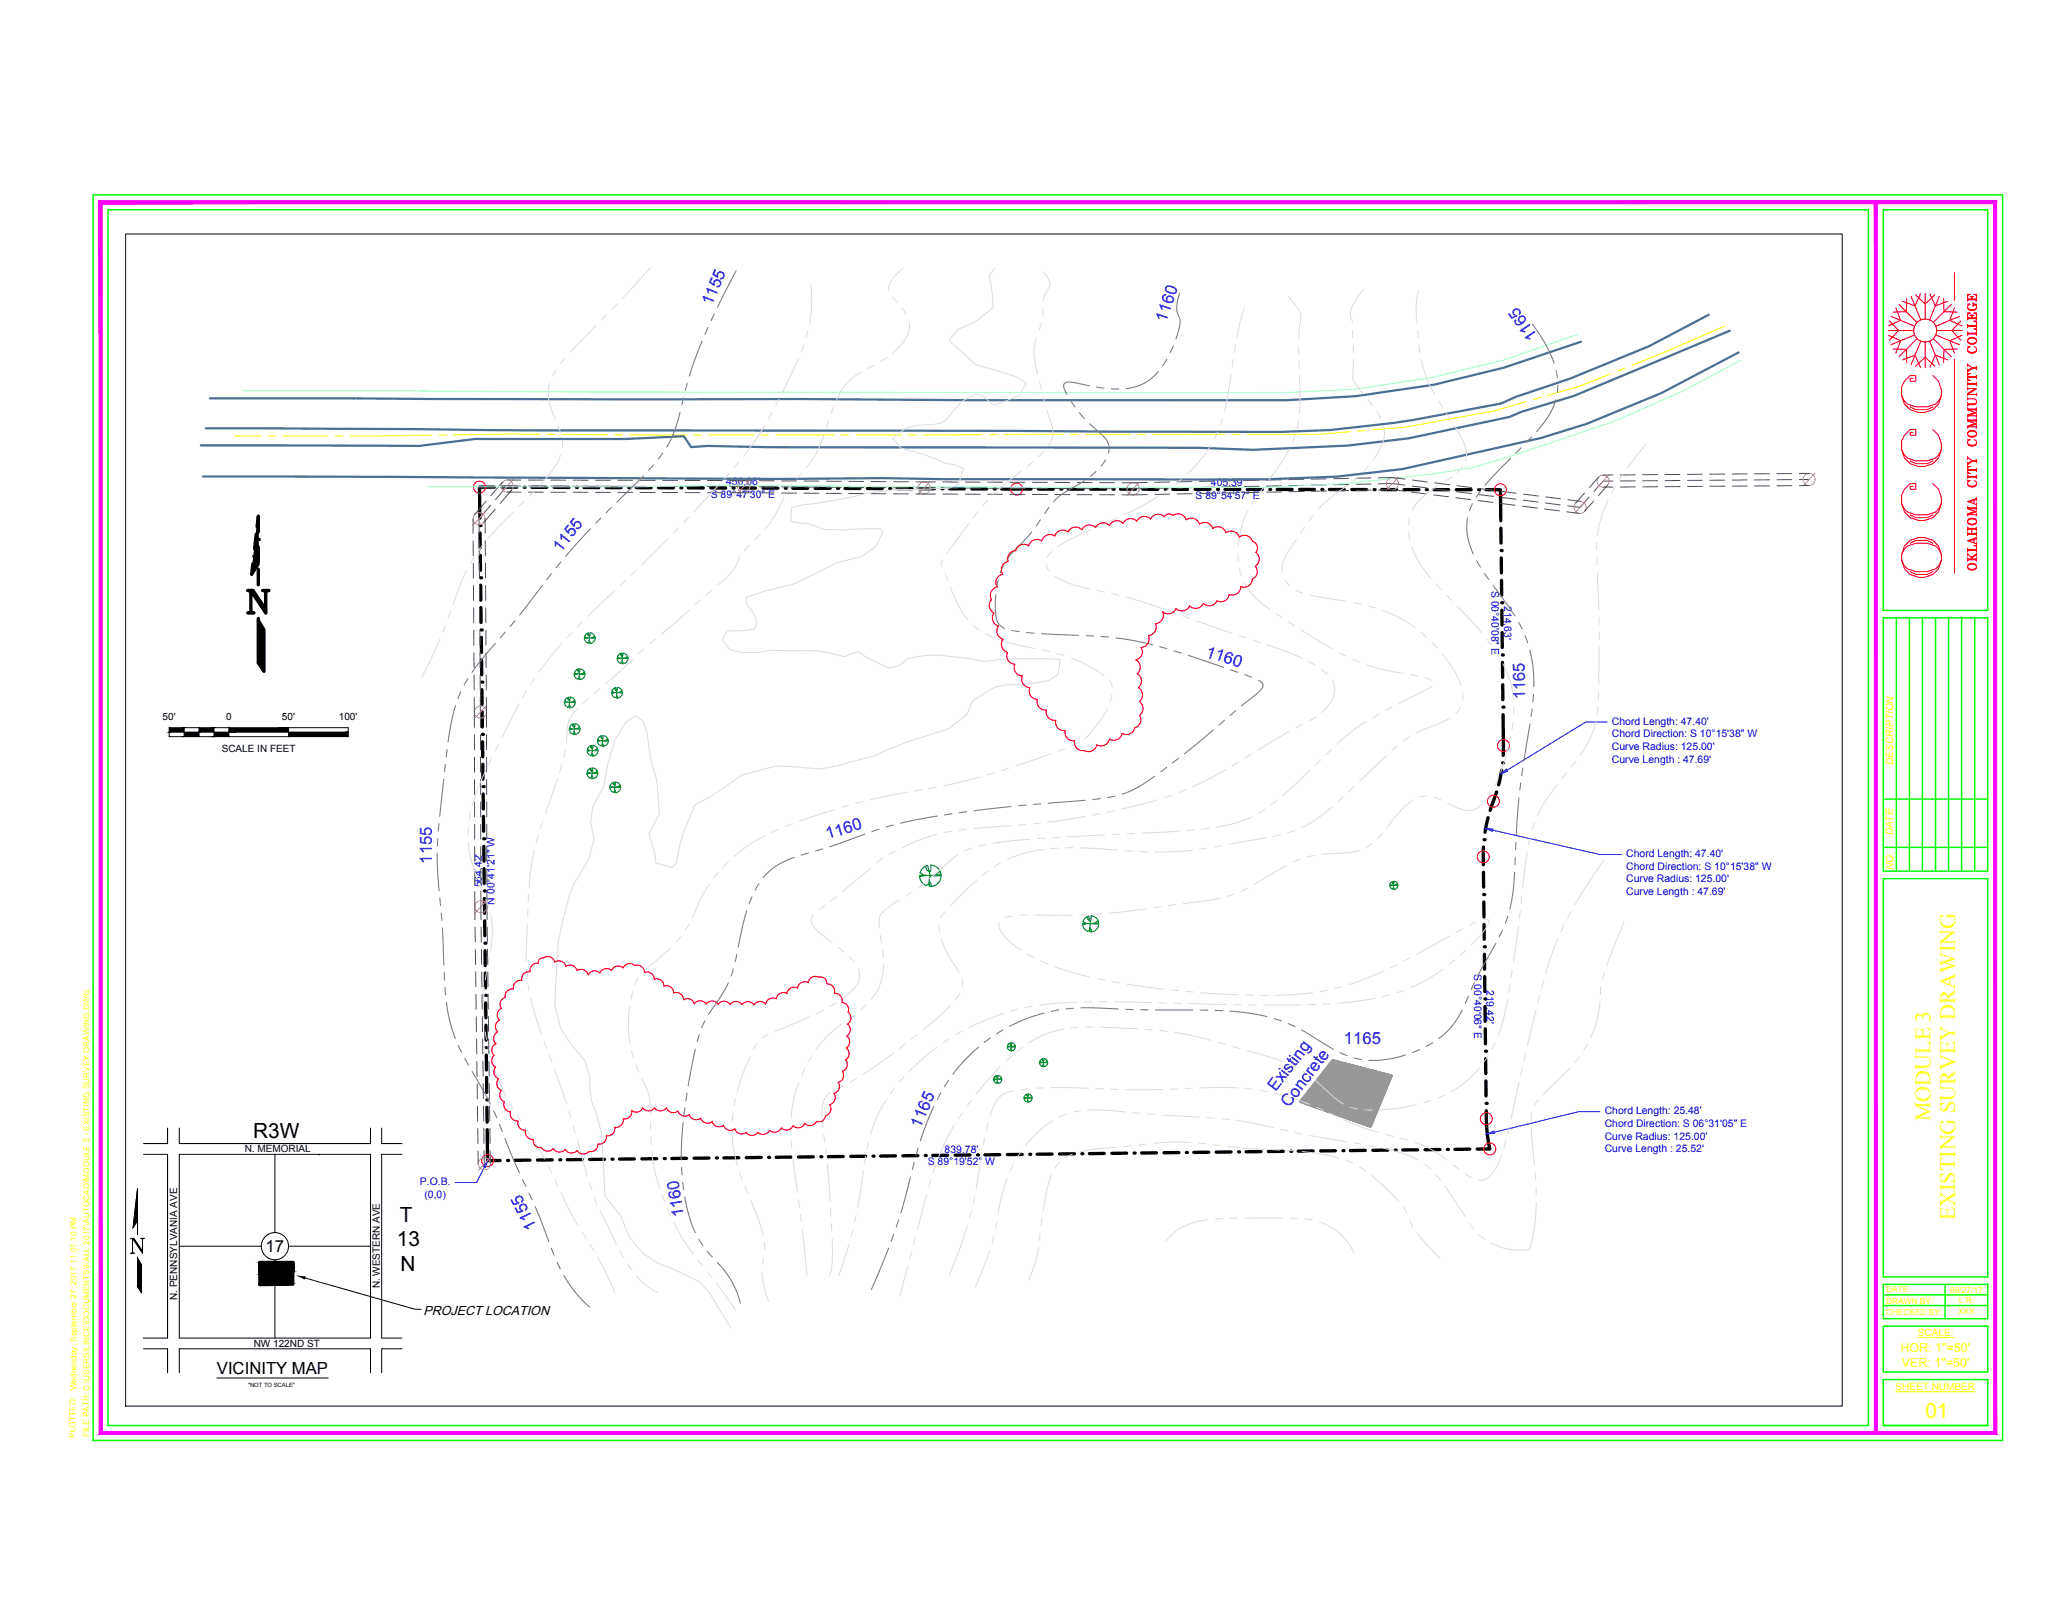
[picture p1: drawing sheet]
<svg xmlns="http://www.w3.org/2000/svg" width="559mm" height="432mm" viewBox="0 0 559 432" stroke-linecap="round" stroke-linejoin="round" font-family="sans-serif">
<defs><g id="words">
<text font-size="16.3" fill="#f00" x="524.6" y="157" transform="rotate(-90 524.6 157)">occc</text>
<g font-size="5.9" fill="#ff0">
<text x="520.6" y="302.4" transform="rotate(-90 520.6 302.4)">MODULE 3</text>
<text x="527.3" y="329.1" transform="rotate(-90 527.3 329.1)">EXISTING SURVEY DRAWING</text>
</g>
<text font-size="5.7" fill="#f00" x="534.1" y="154.9" transform="rotate(-90 534.1 154.9)">OKLAHOMA CITY COMMUNITY COLLEGE</text>
<g font-size="5.6">
<text x="68.3" y="306.8">R3W</text>
<text x="107.8" y="329.6">T</text>
<text x="107" y="336.1">13</text>
<text x="108" y="342.9">N</text>
</g>
<text font-size="5.6" fill="#ff0" x="519.3" y="382.3">01</text>
<g font-size="4.5" fill="#00f">
<text x="192" y="82.6" transform="rotate(-68 192 82.6)">1155</text>
<text x="314.5" y="87" transform="rotate(-71 314.5 87)">1160</text>
<text x="414.9" y="90.8" transform="rotate(-124 414.9 90.8)">1165</text>
<text x="151.2" y="149.1" transform="rotate(-52 151.2 149.1)">1155</text>
<text x="325" y="177.1" transform="rotate(18 325 177.1)">1160</text>
<text x="411.5" y="188.7" transform="rotate(-92 411.5 188.7)">1165</text>
<text x="223.2" y="226.3" transform="rotate(-16 223.2 226.3)">1160</text>
<text x="116.5" y="233" transform="rotate(-90 116.5 233)">1155</text>
<text x="362.4" y="281.5">1165</text>
<text x="344.1" y="294.6" transform="rotate(-53 344.1 294.6)">Existing</text>
<text x="347.6" y="298.9" transform="rotate(-53 347.6 298.9)">Concrete</text>
<text x="248.2" y="304.5" transform="rotate(-66 248.2 304.5)">1165</text>
<text x="184.5" y="328" transform="rotate(-99 184.5 328)">1160</text>
<text x="144.9" y="330.8" transform="rotate(-116 144.9 330.8)">1155</text>
</g>
<g font-size="4.5">
<text x="71.6" y="337.7">17</text>
<text x="58.5" y="370.7">VICINITY MAP</text>
</g>
<text font-size="3.5" x="114.2" y="354.5">PROJECT LOCATION</text>
<g font-size="3.4" fill="#ff0">
<text x="512.5" y="364.6">HOR: 1&quot;=50'</text>
<text x="512.9" y="368.6">VER: 1&quot;=50'</text>
</g>
<g font-size="2.8" fill="#00f">
<text x="195.8" y="130.9">450.06'</text>
<text x="326.6" y="131.1">405.39'</text>
<text x="191.7" y="134.3">S 89°47'30&quot; E</text>
<text x="322.4" y="134.5">S 89°54'57&quot; E</text>
<text x="402.2" y="159.3" transform="rotate(90 402.2 159.3)">S 00°40'08&quot; E</text>
<text x="405.6" y="163.4" transform="rotate(90 405.6 163.4)">214.63'</text>
<text x="434.7" y="195.5">Chord Length: 47.40'</text>
<text x="434.7" y="198.9">Chord Direction: S 10°15'38&quot; W</text>
<text x="434.7" y="202.3">Curve Radius: 125.00'</text>
<text x="434.7" y="205.7">Curve Length : 47.69'</text>
<text x="438.6" y="231.2">Chord Length: 47.40'</text>
<text x="130" y="239.3" transform="rotate(-90 130 239.3)">564.42'</text>
<text x="438.6" y="234.6">Chord Direction: S 10°15'38&quot; W</text>
<text x="438.6" y="238">Curve Radius: 125.00'</text>
<text x="133.3" y="244" transform="rotate(-90 133.3 244)">N 00°41'21&quot; W</text>
<text x="438.6" y="241.4">Curve Length : 47.69'</text>
<text x="397.5" y="262.8" transform="rotate(90 397.5 262.8)">S 00°40'06&quot; E</text>
<text x="400.9" y="266.9" transform="rotate(90 400.9 266.9)">219.42'</text>
<text x="432.8" y="300.6">Chord Length: 25.48'</text>
<text x="432.8" y="304">Chord Direction: S 06°31'05&quot; E</text>
<text x="254.8" y="310.9">839.78'</text>
<text x="432.8" y="307.4">Curve Radius: 125.00'</text>
<text x="432.8" y="310.7">Curve Length : 25.52'</text>
<text x="250.2" y="314.3">S 89°19'52&quot; W</text>
<text x="113.3" y="319.7">P.O.B.</text>
<text x="114.5" y="323.1">(0,0)</text>
</g>
<g font-size="2.7">
<text x="43.9" y="194.2">50'</text>
<text x="61" y="194.3">0</text>
<text x="76" y="194.2">50'</text>
<text x="91.4" y="194.3">100'</text>
<text x="59.8" y="202.7">SCALE IN FEET</text>
<text x="66" y="310.8">N. MEMORIAL</text>
<text x="102.4" y="347.5" transform="rotate(-90 102.4 347.5)">N. WESTERN AVE</text>
<text x="47.8" y="350.6" transform="rotate(-90 47.8 350.6)">N. PENNSYLVANIA AVE</text>
<text x="68.4" y="363.4">NW 122ND ST</text>
</g>
<g font-size="2.7" fill="#ff0">
<text x="510.5" y="206.3" transform="rotate(-90 510.5 206.3)">DESCRIPTION</text>
<text x="510.5" y="225.3" transform="rotate(-90 510.5 225.3)">DATE</text>
<text x="510.5" y="234.6" transform="rotate(-90 510.5 234.6)">NO.</text>
<text x="517.3" y="360.2">SCALE:</text>
<text x="511.2" y="374.8">SHEET NUMBER</text>
</g>
<g font-size="2.2" fill="#ff0">
<text x="508.7" y="348.6">DATE:</text>
<text x="508.7" y="351.6">DRAWN BY:</text>
<text x="526" y="348.6">09/27/17</text>
<text x="528.3" y="351.5">L.R.</text>
<text x="508.6" y="354.7">CHECKED BY:</text>
<text x="528.1" y="354.4">XXX</text>
<text x="20.6" y="375" transform="rotate(-90 20.6 375)">Wednesday, September 27, 2017 11:01:10 PM</text>
<text x="20.4" y="387.8" transform="rotate(-90 20.4 387.8)">PLOTTED:</text>
<text x="24.1" y="387.7" transform="rotate(-90 24.1 387.7)">FILE PATH: C:\USERS\LINCE\DOCUMENTS\FALL 2017\AUTOCAD\MODULE 3 - EXISTING SURVEY DRAWING.DWG</text>
</g>
<text font-size="1.6" x="66.9" y="374.1">&quot;NOT TO SCALE&quot;</text>
</g></defs>
<!-- layer: 0 -->
<g fill="none" stroke="#000" stroke-width=".27">
<path d="M33.9 63.1h462.9v316.1h-462.9zM45.6 197.5v1.2h4M49.6 196.3h4.1M53.7 198.7h4M57.7 196.3h4M61.7 198.7h16.1M77.8 196.3h16.1v1.2M38.7 311.3h6.5v49.6h-6.5M45.2 304.3v4.1h-6.5M48.4 304.3v4.1h51.5v-4.1M48.4 311.3h51.5v49.6h-51.5zM74.1 311.3v21.1"/>
<path d="M86 311.4h.1M102.9 304.3v4.1h5.5M108.4 311.3h-5.5v49.6h5.5M131.5 313h.1M35.2 334h.9l2.3 3.4M35.2 338h1.1M35.4 338l.3-.2 .4 .2M35.4 334l.3 .2M35.9 334l2.3 3.4M37.1 339v8l1 1.5v-7.4l-1-1.7M37.1 329.2l-1.2 1.9 1.2-10.5v12.4M37.8 334h1.2"/>
<path d="M38 334l.4 .2 .4-.2M38.4 334.2v3.8l-2.7-4v3.8M48.4 336.1h22.1M74.1 339.8v21.1M77.8 336.1h22.1M82.2 344.6l29.8 8.5h1.6M38.7 363.8h6.5v6.5M48.4 370.3v-6.5h51.5v6.5M58.5 371.7h30M108.4 363.8h-5.5v6.5"/>
<circle cx="74.1" cy="336.1" r="3.7"/>
</g>
<!-- layer: AutoCAD_Module2|BOUNDARY -->
<g fill="none" stroke="#000" stroke-width=".9">
<path d="M133.3 131.4h-4l.1 8.3M135.4 131.4h4M143.4 131.4h4M149.4 131.4l4.1 .1M157.5 131.5h4M163.5 131.5h4M171.6 131.5h4M177.6 131.6h4M185.6 131.6h4.1M191.7 131.6h4M199.7 131.6h4.1M205.8 131.6l4 .1"/>
<path d="M213.8 131.7h4M219.8 131.7h4.1M227.9 131.7h4M233.9 131.8h4M242 131.8h4M248 131.8h4M256.1 131.8l4 .1M262.1 131.9h4M270.1 131.9h8M280.1 131.9h4M288.1 131.9h4M294.1 131.9h4.1"/>
<path d="M302.2 131.9h4M308.2 131.9l4.1 .1M316.3 132h4M322.3 132h4M330.4 132h4M336.4 132h4M344.4 132h4.1M350.5 132h4M358.5 132h4M364.6 132h4M372.6 132l4 .1M378.6 132.1h4.1"/>
<path d="M386.7 132.1h4M392.7 132.1h4.1M400.8 132.1h3.9l.1 8.3M129.5 143.8v4M129.5 149.8l.1 4M129.6 157.8l.1 4.1M404.8 142.4v4.1M404.9 150.5v4M404.9 156.5l.1 4.1M129.7 163.9v4M129.8 171.9l.1 4M129.9 178v4"/>
<path d="M405 164.6l.1 4M405.1 170.6l.1 4M405.2 178.7v4M130 186v4M130 192l.1 4M405.3 184.7v4M405.4 192.7v11M130.1 200.1l.1 4M130.2 206.1l.1 4M130.3 214.2l.1 4M403.6 213.6l-1.7 5M405 207.7l-.8 4"/>
<path d="M130.4 220.2v4M130.5 228.2v4.1M130.5 234.3l.1 4M400.1 235.2v4.1M400.1 228.5v4.7M401.3 220.5l-.8 4M130.6 242.3l.1 4M130.7 248.4l.1 4M130.8 256.4l.1 4M400.2 243.3v4M400.2 249.3l.1 4M400.3 257.4l.1 4"/>
<path d="M130.9 262.4v4.1M131 270.5v4M131.1 276.5v4M400.4 263.4v4M400.5 271.4v4.1M400.6 277.5v4M131.2 284.6v4M131.2 290.6l.1 4M131.3 298.6l.1 4.1M400.7 285.5v4.1M400.7 291.6l.1 4M400.8 299.6a44.1 44.1 0 0 0 1 10.3h-3.4"/>
<path d="M131.4 304.7l.1 8.3h3.4M142.9 312.9h-4M149 312.8l-4.1 .1M157 312.7l-4 .1M163 312.7h-4M171.1 312.6h-4M177.1 312.5l-4 .1M185.2 312.4l-4.1 .1M191.2 312.3l-4 .1M199.2 312.2l-4 .1M205.3 312.2h-4M213.3 312.1h-4"/>
<path d="M219.4 312l-4.1 .1M227.4 311.9l-4 .1M233.5 311.8l-4.1 .1M241.5 311.7l-4 .1M247.5 311.7h-4M255.6 311.6h-4.1M261.6 311.5l-4 .1M269.7 311.4l-4.1 .1M275.7 311.4h-4M283.7 311.3h-4M289.8 311.2h-4.1M297.8 311.1h-4"/>
<path d="M303.9 311l-4.1 .1M311.9 310.9l-4 .1M317.9 310.9h-4M326 310.8h-4M332 310.7h-4M340.1 310.6h-4.1M346.1 310.5l-4 .1M354.1 310.4l-4 .1M360.2 310.4h-4M368.2 310.3h-4M374.3 310.2h-4.1M382.3 310.1h-4"/>
<path d="M388.3 310l-4 .1M396.4 309.9l-4 .1"/>
</g>
<g fill="#000">
<circle cx="141.4" cy="131.4" r=".45"/>
<circle cx="155.5" cy="131.5" r=".45"/>
<circle cx="169.5" cy="131.5" r=".45"/>
<circle cx="183.6" cy="131.6" r=".45"/>
<circle cx="197.7" cy="131.6" r=".45"/>
<circle cx="211.8" cy="131.7" r=".45"/>
<circle cx="225.9" cy="131.7" r=".45"/>
<circle cx="240" cy="131.8" r=".45"/>
<circle cx="254" cy="131.8" r=".45"/>
<circle cx="268.1" cy="131.9" r=".45"/>
<circle cx="286.1" cy="131.9" r=".45"/>
<circle cx="300.2" cy="131.9" r=".45"/>
<circle cx="314.3" cy="132" r=".45"/>
<circle cx="328.4" cy="132" r=".45"/>
<circle cx="342.4" cy="132" r=".45"/>
<circle cx="356.5" cy="132" r=".45"/>
<circle cx="370.6" cy="132" r=".45"/>
<circle cx="384.7" cy="132.1" r=".45"/>
<circle cx="398.8" cy="132.1" r=".45"/>
<circle cx="129.4" cy="141.7" r=".45"/>
<circle cx="129.6" cy="155.8" r=".45"/>
<circle cx="404.8" cy="148.5" r=".45"/>
<circle cx="129.8" cy="169.9" r=".45"/>
<circle cx="405" cy="162.6" r=".45"/>
<circle cx="405.2" cy="176.6" r=".45"/>
<circle cx="129.9" cy="184" r=".45"/>
<circle cx="130.1" cy="198.1" r=".45"/>
<circle cx="405.3" cy="190.7" r=".45"/>
<circle cx="130.3" cy="212.1" r=".45"/>
<circle cx="405.2" cy="205.7" r=".45"/>
<circle cx="130.5" cy="226.2" r=".45"/>
<circle cx="400.2" cy="226.5" r=".45"/>
<circle cx="130.6" cy="240.3" r=".45"/>
<circle cx="130.8" cy="254.4" r=".45"/>
<circle cx="400.1" cy="241.3" r=".45"/>
<circle cx="400.3" cy="255.4" r=".45"/>
<circle cx="131" cy="268.5" r=".45"/>
<circle cx="400.5" cy="269.4" r=".45"/>
<circle cx="131.1" cy="282.5" r=".45"/>
<circle cx="131.3" cy="296.6" r=".45"/>
<circle cx="400.6" cy="283.5" r=".45"/>
<circle cx="400.8" cy="297.6" r=".45"/>
<circle cx="136.9" cy="313" r=".45"/>
<circle cx="151" cy="312.8" r=".45"/>
<circle cx="165.1" cy="312.6" r=".45"/>
<circle cx="179.1" cy="312.5" r=".45"/>
<circle cx="193.2" cy="312.3" r=".45"/>
<circle cx="207.3" cy="312.1" r=".45"/>
<circle cx="221.4" cy="312" r=".45"/>
<circle cx="235.5" cy="311.8" r=".45"/>
<circle cx="249.5" cy="311.7" r=".45"/>
<circle cx="263.6" cy="311.5" r=".45"/>
<circle cx="277.7" cy="311.3" r=".45"/>
<circle cx="291.8" cy="311.2" r=".45"/>
<circle cx="305.9" cy="311" r=".45"/>
<circle cx="319.9" cy="310.8" r=".45"/>
<circle cx="334" cy="310.7" r=".45"/>
<circle cx="348.1" cy="310.5" r=".45"/>
<circle cx="362.2" cy="310.3" r=".45"/>
<circle cx="376.3" cy="310.2" r=".45"/>
<circle cx="390.3" cy="310" r=".45"/>
</g>
<!-- layer: AutoCAD_Module2|ENDPOINT -->
<g fill="none" stroke="#f00" stroke-width=".27">
<circle cx="129.3" cy="131.4" r="1.61"/>
<circle cx="274.2" cy="131.9" r="1.61"/>
<circle cx="404.7" cy="132.1" r="1.61"/>
<circle cx="402.7" cy="216.1" r="1.61"/>
<circle cx="405.5" cy="201.1" r="1.61"/>
<circle cx="400" cy="231.1" r="1.61"/>
<circle cx="131.5" cy="313" r="1.61"/>
<circle cx="400.9" cy="301.7" r="1.61"/>
<circle cx="401.8" cy="309.9" r="1.61"/>
</g>
<!-- layer: AutoCAD_Module2|DIMENSION -->
<g fill="#00f" stroke="#00f" stroke-width=".27">
<path d="M131.5 313l-.6 1.9-.6-.3z"/>
<path d="M404.8 208.7l1.5-1.3 .3 .6z"/>
<path d="M400.7 223.5l1.9 .1-.1 .6z"/>
<path d="M401.1 305.8l1.8-.7 .2 .6z"/>
</g>
<path d="M433.4 194.8h-5.8l-21.1 12.9M402.6 223.9l28.9 6.6h5.8M431.5 299.8h-5.8l-22.7 5.6M130.6 314.8l-2.1 4.1h-5.8" fill="none" stroke="#00f" stroke-width=".27"/>
<!-- layer: X-STREET-CL -->
<g fill="none" stroke="#ff0" stroke-width=".3">
<path d="M438.2 99.3l-1.8 .7M465 88l-16.5 7.2-8.4 3.3M63.3 117.6h7M72.3 117.6h2M76.3 117.6h12.1M90.4 117.6h2M116.4 117.4l-22 .2M120.4 117.3h-2M145.6 117.1l-23.2 .2M147.6 117.1l2 .1M151.7 117.2l12 .1M165.7 117.3h2"/>
<path d="M169.8 117.3h15.3M187.1 117.3h2.1M203.2 117.3h-12M207.3 117.3h-2M224.9 117.3h-15.6M226.9 117.3h2M230.9 117.3h12.1M245 117.3h2M264.8 117.2l-15.8 .1M268.8 117.2h-2M286.7 117.2h-15.8M288.7 117.2h2"/>
<path d="M292.7 117.2h12.1M306.8 117.2h2M310.9 117.2h19.4M332.4 117.2h2M364.2 116.4l-9.1 .8h-18.7M368.2 116.1l-2 .2M411.6 108.3l-8.7 2.5-23.7 4.4-9 .7M415.5 107.2l-2 .6M434.5 100.8l-8.4 3.3-8.7 2.6"/>
</g>
<!-- layer: X-SIDEWALK -->
<path d="M425.7 90.1l-20.3 7.1-18.8 4.5-21 3.3-18.7 .9-199.8-.2-38.2-.3h-43.3M469.3 97.2l-14.9 8-19.5 8.6-29.3 9.8-8.5 2.5a369.4 369.4 0 0 1-72.3 5.4h-41.2l-86.7-.7-25 .5h-56.4" fill="none" stroke="#7fffff" stroke-width=".3"/>
<!-- layer: X-OHP -->
<g fill="none" stroke="#545454" stroke-width=".27">
<path d="M127.6 139.9v4M130.8 139.9l.1 3.9M131.1 135.2l-3.1 3.6M132.3 136.3l-3.1 3.6v4M133.6 137.3l-3.2 3.7M135.5 130l-3.1 3.7M136.8 129.5h3.7M136.8 132.7h3.7M138 132.2l-3.1 3.6M140.5 131.1h-3.7l-3.2 3.6M142.5 132.7l4 .1M142.5 131.1h4"/>
<path d="M142.5 129.5h4M148.5 132.8h4.1M148.5 131.1h4.1M148.5 129.5h4.1M154.6 132.8h4M154.6 131.1l4 .1M154.6 129.5h4M160.6 131.2h4M160.6 132.8h4M160.6 129.5h4M166.6 132.8h4.1M166.6 131.2h4.1"/>
<path d="M166.6 129.5h4.1M172.7 132.8h4M172.7 131.2h4M172.7 129.6h4M178.7 132.8h4M178.7 131.2h4M178.7 129.6h4M184.7 131.2h4.1M184.7 132.9h4.1M184.8 129.6h4M190.8 132.9h4M190.8 131.2h4"/>
<path d="M190.8 129.6h4M196.8 132.9h5.9M196.8 131.2l6 .1M196.8 129.6h6M204.8 132.9l4 .1M204.8 131.3h4M204.8 129.7h4M210.8 133h4M210.8 131.3l4 .1M210.8 129.7h4M216.8 133h4.1M216.8 131.4h4.1"/>
<path d="M216.8 129.7l4.1 .1M222.9 133.1h4M222.9 131.4h4M222.9 129.8h4M228.9 133.1h4M228.9 131.5h4M228.9 129.8l4 .1M234.9 133.1l4.1 .1M234.9 131.5h4.1M234.9 129.9h4.1M241 133.2h4M241 131.5l4 .1"/>
<path d="M241 129.9h4M247 133.2h5.3M247 131.6h5.3M247 130h5.3M254.3 133.3h4M254.3 131.6h4M254.3 130h4M260.3 133.3h4M260.3 131.6l4 .1M260.3 130h4.1M266.3 133.3h4.1M266.4 131.7h4"/>
<path d="M266.4 130l4 .1M272.4 131.7h4M272.4 133.3l4 .1M272.4 130.1h4M278.4 131.7h4.1M278.4 133.4h4M278.4 130.1h4.1M284.5 133.4h4M284.5 131.7l4 .1M284.5 130.1h4M290.5 133.4h4M290.5 131.8h4"/>
<path d="M290.5 130.1l4 .1M296.5 131.8h4M296.5 133.4h4M296.5 130.2h4.1M309.4 130.1l-6.8 .1M309.4 131.8h-6.8M309.4 133.4l-6.8 .1M315.4 130l-4 .1M315.4 131.6l-4 .1M315.5 133.3l-4.1 .1M321.4 129.9l-4 .1M321.5 131.5l-4.1 .1"/>
<path d="M321.5 133.2h-4M327.5 129.8h-4M327.5 131.4l-4 .1M327.5 133l-4 .1M333.5 129.6l-4 .1M333.5 131.3l-4 .1M333.6 132.9l-4.1 .1M339.5 129.5l-4 .1M339.6 131.2h-4.1M339.6 132.8l-4 .1M345.6 129.4l-4 .1M345.6 131l-4 .1"/>
<path d="M345.6 132.7h-4M351.6 129.3l-4 .1M351.6 130.9l-4 .1M351.7 132.5l-4.1 .1M357.6 129.2h-4M357.7 130.8l-4.1 .1M357.7 132.4l-4 .1M363.7 129l-4 .1M363.7 130.7h-4M363.7 132.3l-4 .1M369.7 128.9l-4 .1M369.7 130.5l-4 .1"/>
<path d="M369.8 132.2l-4.1 .1M371.7 128.9l3.8-.1 3.5 .4M371.7 130.5l3.8-.1 3.4 .4M375.3 132l3.4 .5M375.6 132.1h-3.8M380.7 132.7l3.9 .5M380.9 131.1l4 .5M381 129.5l3.9 .5M386.6 133.5l4 .5M386.9 131.9l3.9 .5M386.9 130.2l4 .5M392.6 134.2l4 .6"/>
<path d="M392.8 132.6l4 .5M392.9 131l4 .5M398.6 135l4 .5M398.8 133.4l4 .5M398.9 131.8l4 .5M404.6 135.8l4 .5M404.8 134.1l4 .5M404.9 132.5l4 .5M410.6 136.5l4 .5M410.8 134.9l4 .5M410.9 133.3l4 .5M416.6 137.3l4 .5"/>
<path d="M416.8 135.7l4 .5M416.9 134l4 .5M422.6 138l3.3 .5M422.9 134.8l3.4 .4M427.3 133l-2.4 2.8M428.6 134.1l-2.5 2.7-3.3-.4M429.8 135.1l-2.5 2.8M431.1 128.7l-2.4 2.8M433.6 130.8l-2.5 2.8M435 128.1h-2.7M435 129.7l-2.7 .1-2.4 2.7M435 131.4h-2.7"/>
<path d="M441 128.1h-4M441 129.7h-4M441 131.3l-4 .1M447 128h-4M447 129.6l-4 .1M447.1 131.3h-4.1M453.1 128h-4.1M453.1 129.6h-4M453.1 131.2l-4 .1M459.1 127.9h-4M459.1 129.5l-4 .1M459.1 131.2h-4"/>
<path d="M465.1 127.9h-4M465.2 129.5h-4.1M465.2 131.1l-4.1 .1M471.2 127.8l-4 .1M471.2 129.4l-4 .1M471.2 131.1h-4M477.2 127.8h-4M477.2 129.4h-4M477.2 131l-4 .1M483.2 127.7l-4 .1M483.2 129.4h-4M483.3 131h-4.1"/>
<path d="M487.9 127.7h-2.7M487.9 129.3h-2.6M487.9 131h-2.6M127.6 145.9v4M127.6 151.9l.1 4M127.7 157.9v4.1M129.2 145.9l.1 4M129.3 151.9v4M129.3 157.9l.1 4.1M130.9 145.9v4M130.9 151.9v4M131 157.9v4"/>
<path d="M127.7 164l.1 4M127.8 170v4M127.8 176v4.1M129.4 164v4M129.4 170v4M129.4 176l.1 4.1M131 164v4M131 170l.1 4M131.1 176v4M127.9 182.1v4M127.9 188.1v8.1M127.9 198.2l.1 4"/>
<path d="M129.5 182.1v4M129.5 188.1l.1 8.1M129.6 198.2v4M131.1 182.1l.1 4M131.2 188.1v8.1M131.2 198.2v4M128 204.2v4M128 210.3v4M128 216.3v4M129.6 204.2v4M129.6 210.3v4M129.6 216.3v4"/>
<path d="M131.2 204.2v4M131.2 210.2v4.1M131.3 216.3v4M128 222.3v4M128 228.4v4M128 234.4v4M129.6 222.3v4M129.6 228.4l.1 4M129.7 234.4v4M131.3 222.3v4M131.3 228.3v4.1M131.3 234.4v4"/>
<path d="M128 240.4l.1 7.7M128.1 250.1l.1 4M128.2 256.1l.1 4M129.7 240.4v7.6M129.8 250.1v4M129.8 256.1l.1 4M131.3 240.4l.1 7.6M131.4 250v4.1M131.5 256.1v4M128.3 262.1v4.1M128.4 268.2v4M128.4 274.2l.1 4"/>
<path d="M129.9 262.1l.1 4M130 268.2l.1 4M130.1 274.2v4M131.6 262.1v4M131.6 268.1l.1 4.1M131.7 274.2l.1 4M128.5 280.3l.1 4M128.6 286.3l.1 4M128.7 292.3v4M128.8 298.3v4.1M130.2 280.2v4.1M130.2 286.3l.1 4"/>
<path d="M130.3 292.3l.1 4M130.4 298.3l.1 4M131.8 280.2v4M131.9 286.2v4.1M131.9 292.3l.1 4M132 298.3l.1 4M128.8 304.4l.1 4M128.9 310.4l.1 3.5M130.5 304.4v4M130.6 310.4v3.5M132.1 304.3l.1 4.1M132.2 310.4v3.5"/>
</g>
<!-- layer: X-STREET -->
<path d="M426.4 92.2l-21 7-18.7 4.6-21 3.1-18.8 1.1-290.3-.6M460.8 84.9l-16.1 8.5-21.3 8.7-14.6 4.9-4.1 1.9-23.7 4.4-5 .7-17.3 2-13.3 .5-42.1-.1-28.6-.2-128.5-.1-35.3-.4-55.4-.2M466.5 89.2l-42.1 17.6-14 4.2-3.3 1.5-27.2 5.7-16.4 2-25.6 1.1-14.7-.5-115.5-.2-16.9-.3-4.4 .3-2-2.9-15.8 .7h-40.5l-15.1 1.9-58.8-.2M468.9 95.1l-20.9 10.9-20.1 8.3-12.4 3.9-37.2 8.3-17.8 2.1-19.6 .7h-18l-68.6-.1-16-.2-27.9 .2-155.7-.7" fill="none" stroke="#4a7095" stroke-width=".6"/>
<!-- layer: X-PP -->
<g fill="none" stroke="#dda56e" stroke-width=".27">
<path d="M130.8 138.2l-3.2 3.5M138.3 129.4l-3.1 3.4M202.1 129.6l-3.2 3.4M250.8 129.9l-3.2 3.5M307.2 130.1l-3.2 3.5M377.1 128.7l-3.2 3.5M427.7 135.2l-3.2 3.4M433.9 128.1l-3.2 3.4M489.5 127.6l-3.2 3.5M131.1 190.4l-3.1 3.4M131.2 242.9l-3.1 3.4M132.2 312.2l-3.2 3.4"/>
<circle cx="129.2" cy="139.9" r="1.64"/>
<circle cx="136.8" cy="131.1" r="1.64"/>
<circle cx="200.6" cy="131.3" r="1.64"/>
<circle cx="249.2" cy="131.6" r="1.64"/>
<circle cx="305.6" cy="131.8" r="1.64"/>
<circle cx="375.5" cy="130.4" r="1.64"/>
<circle cx="426.1" cy="136.8" r="1.64"/>
<circle cx="432.3" cy="129.8" r="1.64"/>
<circle cx="487.9" cy="129.3" r="1.64"/>
<circle cx="129.6" cy="192" r="1.64"/>
<circle cx="129.7" cy="244.5" r="1.64"/>
<circle cx="130.6" cy="313.9" r="1.64"/>
</g>
<!-- layer: X-TREE -->
<g fill="none" stroke="#009525" stroke-width=".3">
<path d="M158.2 172l-.5-.4 .4-.6 .6-.3 .3 1.4M158.4 170.9l.2 .5 .3 .1M158.5 172h-.9l.2 .9a.62 .62 0 0 0 1.1 .2M158.9 172.8l.3 .7M158.9 171.7l.2-1 .8 .3 .5 .7 .1 .3-1.5 .1M159 172.1l-1.4 .2M159.4 172l1.1 .1v.2l-.3 .8-.9 .4h-.4l.1-1.4M160.4 171.5l-.6 .5M167 177.5l-.4-.4 .4-.6 .5-.3 .4 1.4M167.2 176.3l.3 .6 .2 .1M167.3 177.5h-.8l.2 .8a.62 .62 0 0 0 1.1 .2M167.8 178.2l.2 .8"/>
<path d="M167.8 177.1l.2-1 .8 .3 .5 .7v.3l-1.4 .2M167.9 177.6l-1.4 .1M168.2 177.5l1.1 .1-.2 .8-.8 .6h-.5l.1-1.4M169.2 177l-.6 .5M152.8 189.4l-.5-.4 .4-.6 .6-.4 .4 1.4M153 188.2l.2 .5 .3 .2M153.1 189.4h-.9l.2 .8a.62 .62 0 0 0 1.1 .2M153.5 190.1l.3 .8M153.6 189l.1-1 .9 .3 .4 .7 .1 .3-1.4 .1M153.7 189.4l-1.5 .2M154 189.4h1.1v.2l-.5 .9-.7 .4h-.4l.2-1.5M154.1 196.6l-.5-.4 .5-.7 .5-.3 .4 1.4"/>
<path d="M154.3 195.4l.2 .5 .3 .2M154.4 196.6h-.9l.2 .8a.62 .62 0 0 0 1.1 .2M154.8 197.3l.3 .8M154.9 196.2l.1-1h.2l.8 .4 .4 .7v.2l-1.4 .1M155 196.6l-1.5 .2M155 188.9l-.6 .4M155.3 196.6h1.1l-.3 1-.8 .4h-.5l.2-1.4M155.4 181.8l-.5-.4 .4-.6 .6-.4 .4 1.4M155.7 180.6l.2 .5 .3 .2M155.7 181.8h-.8l.2 .8a.63 .63 0 0 0 1.1 .2M156.2 182.5l.3 .8M156.2 181.4l.2-1h.1l.9 .5 .3 .8-1.4 .1"/>
<path d="M156.3 196l-.6 .5M156.3 181.8l-1.4 .2M156.7 181.8h1.1l-.1 .2-.3 .8-.9 .5h-.3l.1-1.5M157.6 181.3l-.6 .4M161.7 199.8l-.5-.5 .4-.5 .6-.4 .4 1.4M161.9 198.6l.3 .5 .2 .2M162 199.8h-.9l.3 .9a.57 .57 0 0 0 1 .1M162.5 199.4l.2-1 .8 .3 .5 .7v.3l-1.4 .1M162.6 199.8l-1.5 .2M162.9 199.8h1.1v.2l-.3 .8-.9 .5h-.4l.2-1.5M163.9 199.2l-.6 .5M165.5 186.8l-.5-.4 .4-.6 .7-.4 .3 1.5"/>
<path d="M165.8 185.6l.2 .5 .3 .2M165.8 186.8h-.8l.2 .8a.63 .63 0 0 0 1.1 .2M166.3 187.5l.3 .8M166.3 186.4l.2-1h.1l.9 .5 .4 .8-1.5 .2M166.4 186.9l-1.4 .1M166.8 186.8l1.1 .1v.1l-.4 .8-.9 .5h-.3l.1-1.4M167.7 186.3l-.6 .4M158.9 208.5l-.5-.5 .4-.5 .6-.3 .3 1.4M159 202.4l-.5-.5 .4-.5 .6-.3 .3 1.4M159.1 207.3l.2 .5 .3 .2M159.2 208.5h-.9l.2 .8a.63 .63 0 0 0 1.1 .2M159.2 201.2l.2 .6 .3 .1"/>
<path d="M159.2 202.4h-.8l.2 .8a.62 .62 0 0 0 1.1 .2M159.6 209.2l.3 .8M159.6 208.1l.2-1 .8 .3 .5 .7 .1 .3-1.5 .2M159.7 203.1l.3 .8M159.7 202l.2-1 .8 .3 .5 .7 .1 .3-1.5 .2M159.7 208.6l-1.4 .1M159.8 202.5l-1.4 .1M160.1 208.5l1.1 .1v.1l-.4 .8-.9 .5h-.3l.1-1.4M160.2 202.4l1.1 .1v.2l-.4 .7-.9 .5h-.3l.1-1.4M161.1 208l-.6 .4M161.1 201.9l-.6 .5M162.4 200.5l.3 .8"/>
<path d="M165 212.3l-.5-.4 .4-.6 .6-.3 .4 1.4M165.3 211.1l.2 .5 .3 .2M165.3 212.3h-.8l.2 .8a.63 .63 0 0 0 1.1 .2M165.8 213l.3 .8M165.8 211.9l.2-1 .8 .3 .5 .7v.3l-1.4 .2M165.9 212.4l-1.4 .1M166.3 212.3l1.1 .1v.1l-.5 .9-.8 .4h-.3l.1-1.4M167.2 211.8l-.6 .4M249.2 236.1l-1.1-.8 .8-1.2 1.3-.7 .7 2.8M249.6 233.7l.4 1.1 .6 .2M249.7 236.1h-1.7l.2 1.2 .7 1 .8 .5 .6-.3 .3-.4M250.6 237.5l.4 .7 .2 .8"/>
<path d="M250.7 235.3l.3-.5v-1.5a2.86 2.86 0 0 1 2.8 2.6l-2.9 .3M250.9 236.2l-1.2-.1-1.7 .4M251.6 236.1l2.2 .1a2.83 2.83 0 0 1-3.2 2.8v-1.9l.3-.9M253.5 235l-1.2 1M375.2 238.7l-.3-.2 .7-.8 .3 1.1M375.4 237.8l.4 .6M375.5 238.7h-.7l.2 .7a.43 .43 0 0 0 .8 .1M375.8 239.3l.2 .6M375.8 238.5l.1-.8h.3l.5 .4 .3 .6-1.1 .1M375.9 238.8l-1.1 .1M376.2 238.7l.8 .1v.2l-.5 .7-.6 .2v-1.1M376.9 238.4l-.5 .3"/>
<path d="M292.8 249.1l-.7-.6v-.1l.7-.9 .8-.4 .5 2.1M293.2 247.3l.3 .8 .4 .2M293.3 249.1h-1.3l.4 1.3a.84 .84 0 0 0 .7 .6 .84 .84 0 0 0 .8-.4M293.9 250.2l.5 1.1M294 248.5l.3-.4v-1.1l1.2 .5 .7 1 .1 .5-2.2 .2M294.1 249.2l-.2 .6v1.5M294.1 249.2l-.8-.1-1.3 .3M294.7 249.1l1.6 .1a2.12 2.12 0 0 1-2.4 2.1M296.1 248.3l-.9 .7M268.4 291.1l-.4-.3 .8-.7 .3 1M268.6 290.2l.3 .5M268.6 291.1h-.6l.2 .7a.42 .42 0 0 0 .4 .2 .42 .42 0 0 0 .4-.2"/>
<path d="M269 291.6l.2 .6M269 290.8l.1-.8 .6 .3 .4 .5v.2l-1 .1M269.1 291.1l-1.1 .1M269.3 291.1h.9l-.3 .7-.6 .4h-.3l.1-1.1M270 290.7l-.4 .3M272.1 282.3l-.4-.3 .8-.7 .2 1.1M272.3 281.4l.3 .5M272.3 282.3h-.6l.2 .7a.43 .43 0 0 0 .3 .3 .43 .43 0 0 0 .4-.2M272.6 282.8l.3 .6M272.7 282l.2-.7 .6 .3 .3 .6-1.1 .2M272.7 282.4l-1 .1M273 282.3l.8 .1-.1 .6-.7 .4h-.3v-1"/>
<path d="M273.7 281.9l-.4 .4M276.6 296.1l-.4-.3 .8-.7 .3 1M276.8 295.2l.3 .5M276.8 296.1h-.6l.2 .7a.42 .42 0 0 0 .3 .3 .42 .42 0 0 0 .4-.2M277.1 296.6l.3 .6M277.2 295.8l.1-.7 .6 .2 .4 .6-1 .2M277.3 296.1l-.2 1.1M277.3 296.1l-1.1 .2M277.5 296.1h.8v.3l-.4 .6-.8 .2M278.2 295.7l-.4 .4M280.8 286.6l-.4-.3 .8-.7 .3 1M281 285.7l.3 .5"/>
<path d="M281 286.6h-.6l.2 .7a.42 .42 0 0 0 .3 .2 .42 .42 0 0 0 .4-.2M281.3 287.1l.3 .6M281.4 286.3l.1-.8 .6 .3 .4 .6-1 .2M281.5 286.6l-1.1 .1M281.7 286.6h.8v.3l-.4 .6-.6 .2v-1.1M282.4 286.2l-.4 .3"/>
</g>
<!-- layer: X-CONCRETE -->
<g fill="none" stroke="#989898" stroke-width=".6">
<path d="M352.4 297.8l10.8-10.8-10.7 10.8M353.8 293.1l-1.3 1.6M354 298.3l10.9-10.9 2 .5-11.1 11.1M354.8 298.6l11-11-10.9 11M355.6 290.9l4.6-4.7-4.9 4.9M355.6 290.8l-1.2 1.5M355.8 299l11.1-11.1-11 11.1M357 299.4l11.2-11.1-11.1 11.1M357.5 288.4l-1.3 1.6M357.6 299.6l11.2-11.2-11.1 11.2M359.2 286.2l.2-.2-.4 .4M359.5 286l-.7 .7"/>
<path d="M359.6 286l-1.2 1.2M359.6 286l-1.4 1.5M359.7 286l-1.7 1.7M359.7 286l-1.9 2M359.8 286.1l-2.2 2.2M359.8 286.1l-2.4 2.4M359.9 286.1l-2.9 2.9M360 286.1l-3.4 3.5M360 286.1l-3.6 3.7M360.1 286.2l-4.1 4.1M360.4 286.2l-5.5 5.4M360.5 286.2l-6 5.9"/>
<path d="M360.5 286.3l-6.2 6.1M360.6 286.3l-6.7 6.6M360.7 286.3l-7.2 7.1M360.7 286.3l-7.4 7.4M360.8 286.3l-7.9 7.9M360.9 286.4l-8.4 8.3M360.9 286.4l-8.6 8.6M361.1 286.4l-9.6 9.7M361.2 286.4l-9.9 9.9M361.3 286.5l-10.4 10.3M361.4 286.5l-10.7 10.7M361.4 286.5l-10.7 10.7 10.8-10.7"/>
<path d="M361.6 286.5l-10.8 10.7M361.7 286.6l-10.8 10.6M361.7 286.6l-10.7 10.7M361.8 286.6l-10.7 10.7M361.9 286.6l-10.8 10.7M361.9 286.6l-10.7 10.8M362 286.6l1.9 .6M362 286.7l-10.7 10.7M362.1 286.7l-10.8 10.7M362.2 286.7l-10.8 10.7M362.3 286.7l-10.8 10.7M362.3 286.7l-10.7 10.8"/>
<path d="M362.4 286.7l-10.8 10.8M362.5 286.8l-10.8 10.7M362.7 286.8l-10.9 10.7M362.8 286.9l-10.8 10.7M362.8 286.9l-10.7 10.7 10.8-10.7M363 286.9l-10.8 10.8M363.1 286.9l-10.8 10.8 10.9-10.8M363.4 287l-10.9 10.8-1.9-.7 1.3-1.6 9.1-9.1-1.6-.4-1.3 1.6M363.5 287l-10.9 10.8M363.5 287l-10.8 10.9M363.6 287.1l-10.9 10.8M363.7 287.1l-10.9 10.8"/>
<path d="M363.7 287.1l-10.8 10.8M363.8 287.1l-10.9 10.9M363.9 287.2l-10.9 10.8M364 287.2l-10.9 10.8M364.1 287.2l-10.9 10.8M364.2 287.2l-11 10.9M364.2 287.2l-10.9 10.9M364.3 287.2l-10.9 10.9M364.4 287.3l-11 10.8M364.4 287.3l-10.9 10.9 1.9 .6M364.5 287.3l-10.9 10.9M364.6 287.3l-10.9 10.9"/>
<path d="M364.7 287.3l-11 10.9M364.7 287.4l-10.9 10.9M364.8 287.4l-10.9 10.9M365 287.4l-11 10.9M365.1 287.4l-11 11M365.1 287.5l-10.9 10.9M365.2 287.5l-11 10.9M365.3 287.5l-11 10.9M365.4 287.5l-11 11M365.4 287.5l-10.9 11M365.5 287.6l-11 10.9M365.6 287.6l-11 10.9"/>
<path d="M365.6 287.6l-10.9 11M365.7 287.6l-11 11M366 287.7l-11.1 11M366 287.7l-11 11M366.1 287.7l-11 11 11.1-11M366.3 287.8l-11.1 11M366.3 287.8l-11 11 11.1-11M366.5 287.8l-11.1 11M366.5 287.8l-11 11.1 11.1-11.1M366.7 287.9l-11.1 11M366.8 287.9l-11.1 11M367.1 288l-11.1 11"/>
<path d="M367.2 288l-11.1 11.1M367.3 288l-11.1 11.1M367.4 288.1l-11.1 11M367.8 288.1l-11.3 11.1M367.9 288.2l-11.1 11.1M368 288.2l-11.1 11.1 11.2-11.1M368.3 288.3l-11.2 11.1M368.4 288.3l-11.2 11.2M368.4 288.3l-11.1 11.2M368.5 288.3l-11.2 11.2M368.6 288.4l-11.2 11.1M368.7 288.4l-11.2 11.2"/>
<path d="M368.8 288.4l-11.3 11.2M369 288.5l-11.3 11.1M369.1 288.5l-11.3 11.2M369.1 288.5l-11.2 11.2M369.2 288.5l-11.2 11.2M369.3 288.5l-11.3 11.3M369.3 288.6l-11.2 11.2M369.4 288.6l-11.2 11.2M369.5 288.6l-11.3 11.2-1.8-.6 11.1-11.1-11.1 11.1M369.6 288.6l-11.3 11.3M369.7 288.6l-11.3 11.3M369.8 288.7l-11.3 11.2"/>
<path d="M369.9 288.7l-11.4 11.2 11.3-11.2-1.9-.5-11.2 11.1M370 288.7l-11.3 11.3M370 288.7l-11.3 11.3 11.4-11.2M370.3 288.8l-11.3 11.3M370.4 288.8l-11.3 11.3M370.5 288.9l-11.3 11.3 1.9 .6 11.5-11.4-11.5 11.4M370.6 288.9l-11.3 11.3M370.7 288.9l-11.4 11.3M370.7 288.9l-11.3 11.3M370.8 288.9l1.9 .5-11.5 11.5M370.8 288.9l-11.3 11.4M370.9 289l-11.4 11.3"/>
<path d="M371 289l-11.4 11.3M371 289l-11.3 11.3M371.1 289l-11.4 11.3M371.2 289l-11.4 11.4M371.2 289l-11.3 11.4M371.2 300l-3.2 3.3M371.3 299.9l-3.4 3.3M371.3 289.1l-11.4 11.3M371.4 299.7l-3.6 3.5M371.4 289.1l-11.4 11.4M371.4 299.5l-3.7 3.7 1.9 .6 1-2.2-1.9 1.9M371.5 289.1l-11.4 11.4 11.5-11.4"/>
<path d="M371.5 299.4l-3.8 3.8M371.6 299.2l-4 3.9M371.6 289.2l-11.4 11.3M371.6 299l-4.1 4.1M371.7 298.9l-4.2 4.2M371.7 289.2l-11.4 11.3M371.7 298.8l-.8 1.9M371.8 298.7l-4.4 4.4M371.8 289.2l-11.5 11.4M371.8 298.5l-4.5 4.5M371.9 289.2l-11.5 11.4M371.9 298.4l-4.6 4.6"/>
<path d="M371.9 289.2l-11.4 11.4M372 298.2l-4.8 4.8M372 289.2l-11.4 11.4M372.1 298l-5 5M372.1 297.9l.8-1.8-6.6 6.6M372.1 297.9l-5 5M372.1 289.3l-11.5 11.4M372.1 289.3l-11.4 11.4M372.2 297.7l-5.2 5.2M372.2 289.3l-11.4 11.4M372.3 297.5l-5.4 5.4M372.3 297.4l-5.4 5.5"/>
<path d="M372.3 289.3l-11.4 11.5M372.4 289.3l-11.5 11.5M372.5 297.1l-5.8 5.7M372.5 289.4l-11.5 11.4M372.5 296.9l-5.9 5.9M372.6 296.8l-6 6M372.7 296.6l-6.2 6.1M372.7 296.4l-6.3 6.3M372.8 296.3l-6.4 6.4M372.8 289.4l-11.5 11.5M372.8 289.5l-11.4 11.4 11.5-11.4M372.9 295.9l-6.7 6.7"/>
<path d="M373 295.8l-6.8 6.8M373 289.5l-11.5 11.5M373 289.5l-11.4 11.5M373.1 295.6l-7 7M373.1 289.5l-11.5 11.5M373.1 295.4l-7.1 7.2M373.2 295.3l-7.3 7.2M373.3 294.9l-7.5 7.6M373.4 289.6l-11.6 11.5M373.4 294.8l-7.7 7.7M373.5 289.6l-11.6 11.5M373.5 294.6l-7.9 7.8"/>
<path d="M373.5 289.6l-11.5 11.5M373.5 294.4l-7.9 8M373.6 294.3l-8.1 8.1M373.6 289.7l-11.5 11.5 1.8 .6 11.2-11.1M373.7 294.1l-8.3 8.3M373.7 293.9l-8.3 8.4M373.8 293.8l-8.5 8.5M373.9 293.7l-8.7 8.6M373.9 289.7l-11.6 11.6M373.9 293.5l-8.8 8.8M374 293.4l-8.9 8.8M374 289.8l-11.6 11.5"/>
<path d="M374 293.3l-.7 1.8-7.4 7.4M374 289.8l-11.5 11.5M374.1 293.2l-9.1 9M374.1 289.8l-11.6 11.5M374.1 293l-9.2 9.2M374.2 292.9l-9.3 9.3 1.9 .6 5.6-5.5M374.2 289.8l-11.6 11.6M374.3 289.8l-11.6 11.6M374.3 292.7l-9.5 9.4M374.3 292.5l-9.6 9.6M374.4 289.9l-11.7 11.5M374.4 292.4l-9.7 9.7"/>
<path d="M374.4 292.3l.9-2.2-1.6-.4-11.6 11.5M374.4 289.9l-11.6 11.5M374.5 292.2l-9.9 9.9M374.5 289.9l-11.6 11.6M374.5 292l-10 10M374.6 289.9l-11.6 11.6M374.6 291.9l-10.1 10.1M374.7 291.7l-10.3 10.3M374.7 289.9l-11.7 11.6M374.7 290l-11.6 11.5M374.7 291.5l-10.4 10.5M374.8 291.4l-10.5 10.5"/>
<path d="M374.8 290l-11.6 11.6M374.9 291.2l-10.7 10.7M374.9 290l-11.6 11.6M374.9 290l-11.6 11.6 11.7-11.6M374.9 291l-10.8 10.9M375 290.9l-11 11M375.2 290.5l-11.3 11.3M375.2 290.3l-11.4 11.5M375.3 290.3l-11.5 11.5M358.9 300.1l11.3-11.3-11.2 11.3M361.7 301l11.5-11.4-11.4 11.5M362.2 301.2l11.6-11.5-11.5 11.5"/>
<path d="M363.5 301.7l11.6-11.6-11.6 11.6M363.6 301.7l11.7-11.6-11.6 11.6M369.7 303.8h-.1M369.8 303.6l-.3 .2M369.8 303.5l-.3 .3M369.8 303.4l-.4 .4M369.9 303.3l-.5 .5M370 303.1l-.7 .6 .6-.5M370 303l-.7 .7M370.1 302.8l-.9 .9 .8-.8M370.1 302.7l-1 1M370.2 302.5l-1.1 1.1 1.1-1"/>
<path d="M370.2 302.4l-1.2 1.2M370.3 302.2l-1.4 1.4 1.4-1.3M370.4 302.1l-1.5 1.5M370.4 302l-1.6 1.6M370.4 301.9l-1.6 1.7M370.5 301.7l-1.8 1.8 1.8-1.7M370.6 301.4l-2 2.1 2-2M370.7 301.2l-2.2 2.2 2.2-2.1M370.8 301.1l-2.3 2.3M370.8 301l-2.4 2.4 2.4-2.4M370.9 300.8l-2.6 2.6M371 300.7l-2.7 2.7"/>
<path d="M371 300.5l-2.8 2.8M371.1 300.4l-3 2.9M371.2 300.2l-3.2 3.1"/>
</g>
<!-- layer: MOD03_X-FG Points - TopoLines|X-MIN-TOPO -->
<g fill="none" stroke="#dcdcdc" stroke-width=".27">
<path d="M175.4 72.2l-7.6 8.4M218.6 76.7a33 33 0 0 1-.3 10.5M243.7 72.2l-2.4 2.3a4.2 4.2 0 0 0-1.6 3.9M268.3 72.3l-1.4 1.9 .7 4.7 .3 4-4.9 4-4.8 2-2.1 2.7 .5 .9 3.7 3.2a9.9 9.9 0 0 0 3.2 2.8 66.1 66.1 0 0 1 11.5 3.6l1.7 1.3-1.8 3.2-6.9 2.8-3.1-2.8-2.1-.2-3.4 1.9-4.4 5.1-1.5 .8-2.4 .3a12.5 12.5 0 0 0-10.4 3.7l2.2 2.6 1.2 .4a44.9 44.9 0 0 1 10.9 3.7l2.4 .4 2.4 1-1.3 4.4-2.7 1-14.1 .3-8.4 1.1-2.9 .8-10.1 1.8-3.1 .3-3.8 1-.1 3.6 5.3 .9 3.6 1.3 5.3 .1 5.9-.3 4.1 .1 .5 .9-1.9 3.9-3.7 2.6-7 1.8-11.6 5.7-7.5 1.8-5.1 1.7 .2 1.9 1.8 2.3 1 2.6-.8 1.8-3.4 .4-4 .1-1.2 2.4 2 2.6a21.3 21.3 0 0 0 10.9 .2l13.1 .1 6.9 1.6 3.7-1.3 1 .5 .9 .8 6.3 3.1 2.9-.7 2.2-1.8a31.7 31.7 0 0 1 12-.6l9.5 1.3a88 88 0 0 1 16.5-.7l3.2 .2-.5 4-2.7 1.7-6.5 1-5 .2-2.7 .5-1.2 .5-4.9 3.2-1.6 3.7-5 3.8a116.3 116.3 0 0 0-19.7 7.2l-10.8 2.9a19.1 19.1 0 0 1-10.1 .3l-5.9-.3-9.2 2.4-8.7 6.1-3.4 1.6-.8 .8-2.9 7.2-.8 2.7-1.1 5.4-1 1.2-4.5-1.2-.2-2.3-1.7-5.7 2.8-5.2v-.5l-.8-9.2-1.5-4.8-1-7.5-1-3.1-2.1-1.4-2.4 1.5-3 4.8-2.1 6.7-1 5.8-3.1 5.8-.5 4 .9 4.8-1.5 5.4-4.3 7.2-.9 2.5-1.5 6-1.4 6.2-.9 16.5v1.1l1.5 6 3 4.4 3.6 4.3 1.3 4.4v2.8l.4 3.7 .9 2.2 1.8 6.3 .9 16.8 .9 1.5 3.4 4.1a19.4 19.4 0 0 0 14.4 14.5l6.9 3.3 2.5 2.8 5.9 9.7M281.3 73.3a4.5 4.5 0 0 1 1.8 3.5l-1.5 3.1-.3 1.3M367.8 78l-2.3 3.1-.9 1.8a4.6 4.6 0 0 0 .2 4.2M382.6 78.2a20.9 20.9 0 0 0-.4 8.9M150 99.7l-1 1.7M152.5 96.5l-1.3 1.6M160.8 87.8l-7 7.2M163.6 84.9l-1.4 1.5M166.4 82l-1.4 1.5"/>
<path d="M215.3 96.8l-4.3 9.1M216.8 93l-.7 1.9M217.9 89.2l-.5 1.9M235.7 98.5l-1.8 .9M239.1 96.4l-1.6 1.1M240.7 80.1l1.4 1.5M243.3 83.1l1.1 1.7M245.1 86.7a7.4 7.4 0 0 1-2.7 7l-1.7 1.5M279.5 91a15.9 15.9 0 0 0 .3 9.9M280.8 87.2l-.6 1.9M281.2 83.2v2M332.6 97l-.3 2"/>
<path d="M333.2 93l-.3 2M335.6 83.1l-.9 2.9-1.1 5.1M347.5 80l2.3 2.9a4.5 4.5 0 0 1 .8 4.6l-.3 3.9M350.3 93.4v2M350.3 97.4l.1 2M364.8 89.1v2M364.9 93.1l.1 2M365 97.1v1.9a6.2 6.2 0 0 0 .4 4.3l2.3 2.9M382.3 89.1l.2 2M382.7 93.1l.3 2M383.3 97.1a30.2 30.2 0 0 0 3.6 9.3M148.2 103.3l-.3 1.9 .1 2.5 .7 2.7 1 2.6"/>
<path d="M150.5 114.9l.7 1.9M151.6 118.7l.1 2M206.3 114.7l-3 4.6-2.8 3.7M208.2 111.2l-1 1.8M210.1 107.7l-.9 1.7M222.2 117.3v.2a25.7 25.7 0 0 1-4.7 8.6M223.5 113.5l-.6 1.9M224.9 109.7l-.7 1.9M232.1 100.4a15 15 0 0 0-6.5 7.4M280.3 102.9l.5 1.9M281.3 106.7l.5 2M282.4 110.6l.2 1a11 11 0 0 1 1.2 6.3l-1 2.3"/>
<path d="M328.3 116.6l-.8 1.8M329.7 112.8l-.6 1.9M332 101l-1.8 9.9M349.3 117.4l-.7 1.9M350.2 113.5l-.4 1.9M350.5 101.4l.1 5.6-.2 4.5M369 107.8l1.2 1.6M371.3 111.1l1 1.7M373 114.7a8.5 8.5 0 0 1-1.5 7.5l-1.1 1.8M387.9 108.1l1.1 1.7M390.1 111.5l1.1 1.7M392.3 114.9a14.1 14.1 0 0 1 3.1 8.5l-.1 .8"/>
<path d="M444 119.7l-5.1 6.5M138.4 138l-6.9 7.4M141.3 135.2l-1.4 1.4M144.2 132.4l-1.4 1.4M151.2 122.7l-.3 .9a27.1 27.1 0 0 1-5.3 7.3M185.7 139.4l-1.3 1.5M194 130.6l-6.9 7.4M196.7 127.6l-1.4 1.5M199.3 124.6l-1.3 1.5M211.5 134.1a27.9 27.9 0 0 1-5.2 8.6M213.6 130.6l-1.2 1.7M216.2 127.6l-1.4 1.5"/>
<path d="M263.8 138l-1.3 1.6M266.4 134.9l-1.4 1.6M275.5 127l-4.7 3.7-3 2.8M278.6 124.5l-1.6 1.3M281.5 121.8l-1.4 1.4M301.5 139.6l-1.9 .9M312.1 134l-3.9 2.3-4.9 2.5M315.5 131.8l-1.7 1.1M318.6 129.3l-1.5 1.2M326.5 120.2a36.6 36.6 0 0 1-6.4 7.7M336.6 137.8a23.7 23.7 0 0 0-2.7 9.6M338.6 134.3l-1.1 1.7"/>
<path d="M341 131.1l-1.2 1.6M347.8 121.1l-2.1 3.5-3.5 4.9M354.2 138.9l-1.2 1.6M363.3 131l-5 3.7-2.8 2.7M366.4 128.5l-1.5 1.3M369.2 125.6l-1.3 1.5M380.2 139.6l-.3 2M388.1 130.9a16.7 16.7 0 0 0-7.3 6.8M391.4 128.7l-1.7 1.1M394.4 126l-1.4 1.4M433.7 134.8a30.3 30.3 0 0 0-2.9 9.6M435.6 131.2l-1 1.8"/>
<path d="M437.8 127.8l-1.1 1.7M125.9 153.7l-1.6 3.6-2.1 5.7M127.9 150.2l-1 1.7M130.3 146.9l-1.2 1.6M165.8 159.3l-7.3 7M168.7 156.5l-1.5 1.4M171.6 153.8l-1.4 1.4M180.2 145.3l-7.1 7.1M183 142.4l-1.4 1.4M192 159.2l-1.6 1.3M199.6 150.1l-.3 .5a13.8 13.8 0 0 1-5.5 7.1l-.3 .2M202.1 147l-1.3 1.5"/>
<path d="M205 144.1l-1.5 1.5M254.2 150.9a1.51 1.51 0 0 0-.2 1.9M254.9 154.6l.7 1.9M256.3 158.4l.2 .6a28 28 0 0 0 4.6 8.2M261.3 141.2l-6 8.1M282.1 152.3l.9 1.8M283.6 148.8l-1.2 1.5M284.5 155.4a25.1 25.1 0 0 0 9.4 3.4M294.1 142.9l-5.5 2.6-3.4 2M295.9 159.3l1.9 .4M297.8 141.3l-1.8 .8M333.8 149.4l.2 2"/>
<path d="M334.3 153.4l.5 1.9M335.6 157.2a19.6 19.6 0 0 0 6.9 7.2M346.6 156.4l1.2 1.6M349.4 159.2l1.9 .7M349.6 145.5a16.8 16.8 0 0 0-3.8 7.4v1.6M351.9 142.2l-1.1 1.7M379.9 143.6l.3 2M380.8 147.5a25.7 25.7 0 0 0 5.2 8.6M387.3 157.6l1.4 1.5M430.7 146.4l-.1 2M430.7 150.4v2M430.8 154.4l.4 10.1"/>
<path d="M118.6 172.4l-4.8 10.3M120.1 168.7l-.7 1.8M121.5 164.9l-.7 1.9M151.6 173.5l-6.4 7.9M154.3 170.6l-1.4 1.4M157.1 167.7l-1.4 1.4M170.8 177.7l-7.5 6.8M173.7 175l-1.5 1.3M176.8 172.4l-1.6 1.3M185.9 164.5l-7.6 6.6M188.9 161.8l-1.5 1.4M262.5 168.6l1.6 1.3"/>
<path d="M265.8 170.9l1.8 .9M269.4 172.5l4.2 1.3 5.6 1.1M281.2 175.3l1.9 .5M285.1 176.3l1.9 .5M288.9 177.5l4.1 1.8 4.8 2.9M299.8 160.1l1.9 .5M303.7 161.1l9.6 3M315.2 164.7l1.9 .7M319 166.1l1.9 .7M322.8 167.5l9.4 3.3M334.2 171.5l1.9 .6M338 172.7l1.9 .6"/>
<path d="M341.8 173.9l5.3 1.9 4.1 1.7M344.1 165.5l1.7 1.1M347.5 167.7l1.7 1.1M350.9 169.9l8.6 5.2M353 178.4l1.7 1M353.2 160.5l9.9 1.7M361.3 176l1.8 1M364.9 177.8l1.8 .8M365.1 162.6l2 .4M368.6 179.3l4.4 1.3 5.4 1M369 163.4l2 .6M372.9 164.6a33 33 0 0 1 8.8 4.7"/>
<path d="M383.3 170.6l1.5 1.3M386.2 173.3l1.4 1.5M388.9 176.3a27.7 27.7 0 0 1 5.1 8.6M390.1 160.5l1.4 1.4M392.9 163.4l6.8 7.3M401 172.3l1.2 1.6M403.3 175.6l1.1 1.7M405.3 179.1a25.2 25.2 0 0 1 2.9 9.6M431.3 166.5v2M431.3 174.5l-.1 10.1M431.3 170.5v2M139.9 189.9l-4.5 9"/>
<path d="M141.9 186.4l-1 1.7M144.1 183l-1.1 1.7M155.8 191.1a9.3 9.3 0 0 0-3 8.1l-.1 1.2M158.7 188.4l-1.5 1.3M161.8 185.8l-1.6 1.3M298.6 191.2l-2.7 4.2-2.4 3-.9 .8M299.3 183.6l.4 .8 .2 1M299.9 187.4l-.5 2M347.8 197.2l-8.7 5.2M351.3 195.3l-1.8 1M354.8 193.4l-1.7 1M356.4 180.6l1.5 1.2"/>
<path d="M359.2 183.4a6.2 6.2 0 0 1-1.5 7.5l-1.3 1.3M368.4 194.6l-.3 .2a44.2 44.2 0 0 0-7.6 6M371.9 192.6l-1.7 1M375.5 190.7l-1.8 .9M380.1 198.7l-1.6 1.2M380.4 181.9l1.9 .4M384.3 182.8l1.9 .7M386.1 185.1l-8.9 4.7M391.1 193.6l-2.6 1.4-6.6 2.7M393.8 190.8l-1.2 1.6M394.5 186.9l-.1 2M407.4 198.6l-1.3 5.4-1.4 4.3"/>
<path d="M408.1 194.7l-.3 2M408.3 190.7l-.1 2M430.4 194.6a23.7 23.7 0 0 1-4.2 9M431 190.6l-.2 2M431.1 186.6v2M126.9 219.2l-.4 2M131 207.9l-2.3 5.2-1.3 4.2M132.7 204.3l-.9 1.8M134.5 200.7l-.9 1.8M150.3 210.1l-3.3 9.5M151.5 206.3l-.6 1.9M152.4 202.3l-.4 2"/>
<path d="M225.1 218.3l-9.6 3.2M228.9 217.2l-1.9 .5M232.8 216.1l-1.9 .5M244.6 213.7l-9.8 1.9M248.6 213l-2 .4M252.6 212.3l-2 .4M264.3 209.5l-9.8 2.4M268.2 208.4l-2 .6M272 207.2l-1.9 .6M283.4 203.3l-9.5 3.3M287.2 201.9l-1.9 .7M290.9 200.3l-1.9 .8"/>
<path d="M296.5 219.5l-1.9 .4M300.5 218.7l-2 .4M312.2 215.7l-9.8 2.5M316 214.5l-1.9 .6M319.8 213l-1.9 .8M330.5 207.6l-4.9 2.7-4 1.9M334 205.6l-1.7 1M337.4 203.5l-1.7 1M341.1 218.3l-1.7 1.1M344.4 215.9l-1.6 1.2M353.3 207.8l-7.4 6.8M356.2 205l-1.5 1.4"/>
<path d="M359.1 202.2l-1.5 1.4M359.3 217.6a34.7 34.7 0 0 1-8.3 5.6M362.3 214.9l-1.5 1.4M365.2 212.1l-1.5 1.4M373.9 203.8l-7.3 6.9M376.9 201.1l-1.5 1.3M381 215.9a27.6 27.6 0 0 0-6.9 7.2M384.8 214.7l-2 .3M386.8 215l1.9 .7M390.5 216.6a10.7 10.7 0 0 0 6 2l1.6-.5 1.6-1.2M402.1 213.8l-1.1 1.6M404 210.2l-.9 1.8"/>
<path d="M420 211.6l-3.4 4.7-1.9 3.8M422.5 208.4l-1.2 1.6M425 205.3l-1.2 1.6M126.3 227.2a29.6 29.6 0 0 0 2.5 9.7M126.3 223.2l-.1 2M129.5 238.8l.8 1.9M144.1 229.2l-.9 4.5-.5 5.5M145.2 225.4l-.6 1.9M146.4 221.5l-.6 1.9M191.3 238.5l-2.4 4-2.2 5M193.7 235.3l-1.2 1.6M196.5 232.4l-1.5 1.4"/>
<path d="M206.3 225.4h-.1a41.6 41.6 0 0 0-8.3 5.6M209.9 223.7l-1.8 .8M213.6 222.2l-1.8 .7M234.9 234l-7.7 6.5M238 231.5l-1.6 1.3M241.5 229.5l-1.8 1M249.1 238.3l-1.6 1.2M252.7 225a49.1 49.1 0 0 0-9.4 3.6M256.6 224.2l-2 .3M258.4 230.5l-7.7 6.5M260.6 223.7l-2 .2M262 228.8l-1.9 .7"/>
<path d="M263.4 237.4l-3.2 3-4 4.1M265.9 227.8l-2 .4M266.5 234.9l-1.6 1.2M269.9 232.7l-1.7 1M272.6 222.7l-10 .8M276.6 222.4l-2 .1M277.8 226.3l-9.9 1.1M280.6 222l-2 .2M281.4 229.1a33.8 33.8 0 0 0-9.7 2.7M281.9 226.1l-2 .1M285.4 228.7l-2 .2M285.9 225.8l-2 .1"/>
<path d="M289.4 228.6l-2 .1M291.4 228.7l10 .6M292.6 220.2l-10 1.6M297.9 225.2l-10 .5M302 225l-2.1 .1M303.4 229.5l2 .1M306 224.8l-2 .1M307.4 229.7l2.1 .1M318 224.2l-10 .5M321.5 229.3l-4.8 .4-5.2 .1M322 223.8l-2 .2M325.5 228.7l-2 .3"/>
<path d="M326 223.4l-2 .2M329.5 228.1l-2 .3M336.5 239.5l-1.8 .9M337.6 220.3a34 34 0 0 1-9.6 2.8M341.3 226l-9.9 1.7M345.3 225.2l-2 .4M347 233.4l-8.7 5.1M349.1 224l-1.9 .6M350.6 231.7l-1.8 .8M354.5 230.7l-2 .4M366.5 229.4a34.8 34.8 0 0 1-8.6 .9l-1.4 .1M370 227.5l-1.7 1.1"/>
<path d="M372.8 224.7l-1.3 1.4M411.9 229.7l-1.3 10M412.7 225.8l-.4 1.9M413.9 221.9l-.6 1.9M432.5 232.1l-4.8 7.2-3 4.9M131 242.5l.7 1.9M131.9 258.3l-.3 2M132.2 246.4a24 24 0 0 1 .1 10M142.2 249.2l-.3 10.1M142.4 245.2l-.1 2M142.5 241.2v2M180.9 255.6l-7.6 6.6"/>
<path d="M183.6 252.6l-1.3 1.5M185.8 249.3l-1 1.7M219.3 246.8a2.28 2.28 0 0 0 .4 3.3l1.8 1.9 2.9 2.3M222.5 244.3l-1.7 1.2M225.6 241.8l-1.6 1.2M226 255.5l1.5 1.3M229.1 258.1l1.4 1.4M237.5 252.3l.3 2M238 256.3l.2 2M242.5 242.7a12.1 12.1 0 0 0-5.3 4.6l-.1 1 .1 2M245.9 240.7l-1.7 1M253.2 249.5l.2 2"/>
<path d="M253.9 253.4v.1a27.1 27.1 0 0 0 4.6 8.5l.2 .2M254.9 245.9l-1.3 1.6M269.5 248.8a3.9 3.9 0 0 0 1.6 3.9l2 1.9 2.3 1.7M273 247.1l-1.9 .4M277 246.8l-2 .1M277.1 257.3l1.7 1M279 246.8l10.1 .1M280.7 259.1l1.8 .8M293.1 246.7l-2 .1M297.1 246.5l-2 .1M309.1 245.1l-10 1.2M313.1 244.5l-2 .3"/>
<path d="M317.1 244l-2 .2M329 242.3l-3.9 .7-6 .7M332.9 241.1l-1.9 .6M380.4 258.3l-1.8 .9M390.9 252.4l-8.8 5M392.3 258.9l-1.5 1.3M394.4 250.5l-1.7 1M395.3 256.2l-1.5 1.4M398 248.7l-1.8 .9M399.9 248a.94 .94 0 0 1 1.2-.1 .94 .94 0 0 1 .4 1.1l-1.5 2.4-3.2 3.5M409.6 249.7l-1.5 9.9M410 245.7l-.2 2"/>
<path d="M410.4 241.7l-.2 2M420.1 253.1l-1.7 4.5-1.6 5M421.8 249.5l-.8 1.8M423.7 245.9l-1 1.8M438 248.4l-4.7 12M130.6 266.3l-.3 5.2 .3 4.8M130.9 278.3l.3 2M131.2 262.3l-.3 2M142 261.3l.1 2M142.4 265.3l.3 2M143.1 269.2l1.1 4.1 1.8 5.6M169.9 271.4a31.8 31.8 0 0 0 0 10.1"/>
<path d="M170.6 267.5l-.4 2M172.1 263.8l-.9 1.8M207.2 279l-1.7 1M218.3 274.2l-9.2 3.9M222 272.5l-1.8 .9M225.4 270.5l-1.7 1M227.3 276a28.7 28.7 0 0 0-7.2 7M230.6 273.6l-1.7 1.2M231.5 261.2a5.6 5.6 0 0 1-2.5 6.7l-1.9 1.5M233.6 271l-1.5 1.4M238.3 260.3a13.9 13.9 0 0 1-3.3 9.3M247.3 279.1l-1.6 1.2"/>
<path d="M256.4 271.1l-3.6 3.4-3.9 3.3M258.8 267.9l-1.1 1.7M259.5 264.1v2M259.6 278l-1.8 1M270.7 273.3l-4.3 1.6-5.1 2.2M274.5 272.2l-1.9 .5M278.5 271.4l-2 .3M284.4 260.7l5.1 1.7 4.5 1.1M286.8 277.6a24.3 24.3 0 0 0-9.3 3.7M290.5 270.3l-10.1 .8M290.8 277.1l-2.1 .2M294.5 270.2h-2"/>
<path d="M294.8 277h-2M296 264l1.9 .4M296.5 270.2h2M296.8 277l10 .5M299.9 264.8l2 .3M300.5 270.2l10.1 .2M303.9 265.4l10 1.4M308.8 277.6l2 .2M312.6 270.5h2M312.9 277.9l2 .3M315.9 267l2 .2M316.6 270.6h2"/>
<path d="M316.8 278.4l4.6 .9 5.3 1.3M319.9 267.4l2 .2M320.6 270.7l10.1 .2M323.9 267.7l10 .6M332.7 271h2M335.9 268.4h2M336.7 271l2 .1M339.9 268.4l2.1 .1M350.8 271l-10.1 .1M354 267.7l-5.2 .5-4.8 .2M354.8 270.9l-2 .1M358 267.1l-2 .3"/>
<path d="M358.8 270.7l-2 .1M361.9 266.1l-2 .5M370.8 269.2l-3.8 .7-6.1 .7M373.2 261.9l-4.9 2.1-4.5 1.6M374.7 268.3l-1.9 .5M376.8 260.1l-1.8 .9M378.6 267.1l-1.9 .7M389.2 261.4l-4.3 2.8-4.5 2.2M406.6 269.6l-1.1 5.2-1.5 4.5M407.2 265.6l-.3 2M407.8 261.6l-.3 2M414.3 272.3l-2.4 9.8"/>
<path d="M415.3 268.4l-.5 2M416.3 264.6l-.5 1.9M431.5 270.2l-.9 5.1-1.6 4.6M431.7 266.2l-.1 2M432.7 262.3l-.6 1.9M131.6 282.3l.5 1.9M132.6 286.2l1.6 4.5 2.2 4.8M137.4 297.2l1 1.8M146.7 280.8l.7 1.9M148.1 284.5l.7 1.9M149.5 288.3l3.3 9.5M153.4 299.7l.6 1.9"/>
<path d="M170.3 283.4l.6 2M171.5 287.2l.8 1.9M173.1 290.9l.4 .7a16.1 16.1 0 0 1 2 9M198.3 296.4l-.4 2M202.3 285l-2.2 5.3-1.3 4.1M204.1 281.4l-1 1.8M215.4 291.9a33.3 33.3 0 0 0-2.1 9.8M217 288.2l-.8 1.8M219 284.7l-1 1.7M223.9 294.7a6.4 6.4 0 0 0-2.2 6.2l.2 3.1M227.5 292.8l-1.8 .9M231 290.9l-1.7 1"/>
<path d="M238.9 296.8a35.1 35.1 0 0 0-4.1 9.1M241 284l-8.3 5.8M241.2 293.5l-1.2 1.6M243.8 290.4l-1.3 1.5M244.2 281.6l-1.6 1.2M252.8 282.4l-3.8 3-3.8 3.6M256.1 280.1l-1.7 1.1M261.9 296.8l-1.2 1.7M269.8 287.7l-3.2 3.5-3.5 4M272.7 284.9l-1.5 1.4M273.4 294.2a6.6 6.6 0 0 0-5.9 5.4l-.5 1.4M275.8 282.4l-1.6 1.2"/>
<path d="M277.4 293.7l-2 .2M281.4 293.4l-2 .1M283.4 293.3l10.1 .2M291.4 299.6l-2 .3M293.4 299.4h3.8l6.3 .5M295.5 293.6l2 .1M299.5 293.8h2M313.6 293.8l-10.1 .1M317.6 293.7l-2 .1M321.6 293.5l-2 .1M328.6 281.1l1.9 .6M332.5 282.3l1.9 .5"/>
<path d="M333.7 293.4h-10M335.7 293.6l2 .2M336.3 283.4l9.7 2.9M339.7 294.1l2 .3M343.7 294.9l4.3 1.1 5.2 1.9M347.8 287l1.8 .9M351.4 288.9l1.6 1.2M354.6 291.3l5.4 4.8 2.3 1.7M355.1 298.7l1.8 .8M364.1 298.6l2 .5M368 299.4h2.1M382 297.9l-4.8 1-5.1 .5"/>
<path d="M385.9 296.8l-1.9 .6M389.6 295.4l-1.8 .8M399 288a26.7 26.7 0 0 1-7.6 6.4M401.4 284.7l-1.1 1.7M403.3 281.1l-.9 1.8M409.7 291.9l-2.2 9.8M410.6 288l-.5 2M411.5 284.1l-.5 1.9M414.8 296.7l-1.1 1.6M423.4 288.1l-7.2 7.1M425.9 285l-1.2 1.6M428.1 281.7l-1 1.7"/>
<path d="M139.4 300.7l1.1 1.7M141.6 304.1l5.3 8.5M147.8 314.4l.9 1.8M149.6 318l.8 1.8M154.6 303.6l.5 1.9M155.7 307.4l2.7 9.7M158.9 319.1l.6 1.9M175.5 302.6v2M175.5 306.6l.1 2M175.8 310.6a45.6 45.6 0 0 0 2.1 9.8M197.4 304.4a33.9 33.9 0 0 0 1.5 9.9M197.7 300.3l-.2 2"/>
<path d="M199.5 316.2l.7 1.9M200.9 320l.8 1.8M213.2 303.7l.1 2M213.4 307.7l.1 2M213.7 311.7l1.4 10M222.2 306l.2 2M222.7 310l.2 2M223.1 314l.8 10M232.8 315.8l-1.5 9.9M233.5 311.8l-.4 2M234.3 307.9l-.5 1.9M251 318.2l-.5 1.9"/>
<path d="M252.3 314.4l-.7 1.9M257.4 303.5l-2.6 4.7-1.8 4.3M259.5 300.1l-1.1 1.7M264.8 310.8l-1.6 10M265.6 306.9l-.4 1.9M266.5 303l-.5 1.9M271.6 317.8l-1.3 4.1-1.2 5.6M273.3 314.1l-.9 1.8M275.3 310.6l-1.1 1.7M283.6 316.8l-1.1 3.3-1.1 6.5M283.9 302.3a28.9 28.9 0 0 0-7.4 6.7M285.8 313.4l-1.3 1.6"/>
<path d="M287.5 300.5l-1.8 .8M289.2 311.3l-1.8 .9M301.1 309.4l-5.9 .6-4.1 .7M305.1 309l-2 .2M305.5 300.1l2 .2M309.1 308.6l-2 .2M309.5 300.4l2 .2M313.5 300.7l10 .6M321.1 308.1l-4.1-.1-5.9 .4M323.1 308.3l2 .2M325.5 301.4l2 .2M327.1 308.7l2 .3"/>
<path d="M329.5 301.7l2 .2M331.1 309.2l10 .8M333.5 302.2l9.9 1.9M343.1 310.1l2 .1M345.4 304.6l1.9 .4M347.2 310.3l2 .1M349.3 305.4l2 .5M351.2 310.6l5.1 .6 4.8 1.1M353.2 306.3l10 1.6M358.8 300.3l1.8 .9M362.4 302l5 2 4.4 1.5M363 313l1.8 .7"/>
<path d="M365.1 308.2l2 .4M366.6 314.7l1.7 1.1M369.1 308.9l2 .4M369.9 317l7.3 6.9M373.1 309.7l5.7 1.6 3.7 1.6M373.8 306l1.9 .5M377.7 307l1.9 .5M381.5 308.1l.8 .3a28.3 28.3 0 0 1 8 4.5M384.2 314l1.6 1.3M387.2 316.7l1.3 1.6M389.7 319.9l5.6 8.3M391.9 314.1l1.6 1.3"/>
<path d="M395.1 316.6l1.7 1.1M405 311.5l-.1 .3a10 10 0 0 1-4.6 6.4l-1.6 .1M406.2 307.6l-.6 2M407.1 303.7l-.5 2M412.9 304.3l.9 10M413.1 300.2l-.2 2M414 316.3l.1 2M151.3 321.7l2.4 5 2.2 3.9M157 332.3l1.1 1.7M159.1 335.7l1.1 1.7M160.2 322.9l.7 1.9M161.2 339.1l2.4 4.5 2.2 5"/>
<path d="M161.8 326.6l4.5 9M167.2 337.4l.9 1.7M178.6 322.3l.7 1.9M180 326.1l.9 1.8M181.7 329.7l2.6 4.7 2.7 3.9M188.2 339.9l1.3 1.5M202.5 323.7l2.2 5.7 1.1 3.7M206 339.1l-.4 2M206.1 335.1l.1 2M215.4 323.7l.2 2M215.9 327.6l.2 2M216.4 331.6l1.2 12.4"/>
<path d="M224 326l.1 2M224.2 330l.1 2M224.4 334v.1a26.1 26.1 0 0 1-.5 9.5l-.2 .5M229 335.5l-2.8 8.5M230 331.6l-.5 2M230.9 327.7l-.4 2M245.8 337.7l-.5 1.9M246.9 333.8l-.5 1.9M249.9 322.1l-2.5 9.7M260.9 330.5l-2.1 6.4-2.8 7.1M262 326.7l-.5 1.9M262.9 322.7l-.5 2"/>
<path d="M266.9 337.3l-3.9 9.9M268 333.4l-.5 2M268.8 329.5l-.3 2M280.1 336.5l-1.1 4.6-1.6 4.2M280.5 332.5l-.2 2M281 328.5l-.3 2M325.7 329l-3.7 .7-3 1.2-2.5 1.7-1.9 2.1M329.7 328.6l-2 .2M333.8 328.6h-2.1M345.8 328.5l-10 .1M347.8 328.6h2.1M351.9 328.7l2 .3"/>
<path d="M355.8 329.5l3 1.4 2.5 1.8 2 2.2 1.9 3M378.4 325.5l1 1.8M380.2 329.1l.9 1.8M382.2 332.6l6.1 6.8M396.3 329.9l1.2 1.7M398.9 333l1.6 1.3M414.3 320.3v2M414.3 324.3l-.4 6.2-1.3 6.1a1.06 1.06 0 0 1-1.3 .5 16.3 16.3 0 0 1-9.1-1.8M169.2 340.9l1.1 1.6M171.6 344.1a17.4 17.4 0 0 0 6 4.6M190.7 343l1.3 1.6M193.2 346.2l5.1 7.2"/>
<path d="M205.5 343.1l.5 3.8 1.3 4.2M244.8 341.5l-2.1 8"/>
</g>
<!-- layer: MOD03_X-FG Points - TopoLines|X-MAJ-TOPO -->
<g fill="none" stroke="#808080" stroke-width=".3">
<path d="M198.5 73l-5 9.9M318.2 79l-.1 .2a7.7 7.7 0 0 0 .1 7.1l-.1 1.8-1 3.3M189.3 92l-3.4 9.5M190.9 88.3l-.8 1.9M192.6 84.7l-.8 1.8M314.7 96.9l-1.1 1.7M316.4 93.3l-.8 1.8M413.3 87.4a38 38 0 0 1 5.8 10.6M419.7 99.9l.3 2M183.4 111.2a32.9 32.9 0 0 1-3.6 9.4M184.3 107.3l-.4 1.9M185.3 103.4l-.5 1.9"/>
<path d="M288.8 108.1l1.1 1.7M291.1 111.4l1.4 1.5M293.8 104l-2.7-.5a4.9 4.9 0 0 0-4-.1 1.98 1.98 0 0 0 .3 2.3l.3 .7M293.9 114.3l2.2 2a6 6 0 0 1 3 4.9l-.1 1.1M295.7 104.4l2 .3M299.7 104.9h2M312.4 100.2a12.4 12.4 0 0 1-8.7 4.6M413 117.9l-1.3 1.4M419.6 107.9a21.8 21.8 0 0 1-5.2 8.5M420.1 103.9l-.1 2M162.1 139.7l-1.4 1.4M164.9 136.8l-1.4 1.5"/>
<path d="M173.5 128.4l-7.1 7M176.2 125.4l-1.3 1.5M178.7 122.2l-1.2 1.6M282.9 136.9l-1.2 1.6M292.4 129.7l-1 .7a26.8 26.8 0 0 0-7.3 4.9M295.6 127.2l-1.5 1.3M298.1 124.1l-1.1 1.6M395.8 139.7a15.7 15.7 0 0 0 1.5 9.7M397.1 135.9l-.8 1.8M399.2 132.5l-1.1 1.6M407.4 123.6l-6.9 7.3M410.2 120.7l-1.4 1.5"/>
<path d="M146.3 157.9l-6.2 8M148.7 154.7l-1.2 1.6M151.2 151.6l-1.2 1.5M159.3 142.6l-6.8 7.4M269.2 156.4l-.4 2M270.5 152.6l-.7 1.9M278.3 143.5l-5.3 5.6-1.5 1.8M280.6 140.2l-1.1 1.6M398.3 151.2l1 1.8M400.4 154.7l1.1 1.6M402.7 157.9l5.8 8.2M133.6 173.5l-4.3 5.1-2 2.7"/>
<path d="M136.3 170.5l-1.4 1.5M138.9 167.4l-1.3 1.6M268.6 160.4l-.1 .9a11.7 11.7 0 0 0 .9 7.1l1.5 1.1M272.9 170l2 .4M276.9 170.6l2 .2M280.9 170.9l10 .5M292.9 171.4l2 .1M296.9 171.7l2.1 .1M301 172l5.2 .9 4.6 1M312.8 174.4l1.9 .6M316.6 175.5l2 .6M320.5 176.8l9.5 3.2"/>
<path d="M409.6 167.8l.9 1.8M411.3 171.5l.7 1.9M412.6 175.3a35.9 35.9 0 0 1 1.1 10M122.8 190.3l-1.2 5.3-.8 4.6M124.3 186.6l-.8 1.8M126.2 183l-1 1.8M327.2 196.9l-7.8 6.4M330.2 194.3l-1.5 1.3M331.9 180.7l1.9 .6M333.3 191.7l-1.5 1.3M335.7 182l1.9 .6M339.4 183.5a1.49 1.49 0 0 1 1.2 1.2 1.49 1.49 0 0 1-.7 1.5l-5.1 4.2"/>
<path d="M412.6 195.3l-1.6 9.9M413.2 191.3l-.3 2M413.6 187.3l-.2 2M119.7 210.2l-1.1 10M120.1 206.2l-.2 2M120.6 202.2l-.3 2M256.7 219.5l-2 .3M260.7 218.9l-2 .3M272.7 217.5l-10 1.2M276.7 217.1l-2 .2M280.7 216.8l-2 .2M292.7 215.8l-10 .8"/>
<path d="M296.7 215.4l-2 .2M300.7 214.7l-2 .4M311.4 209.4l-1.1 .7a25.6 25.6 0 0 1-7.7 4.1M314.6 207l-1.6 1.2M317.8 204.5l-1.6 1.3M409.7 215.2l-.8 10M410.1 211.2l-.2 2M410.7 207.2l-.3 2M117.9 230.2l.1 4 .4 6M118.1 226.2l-.1 2M118.4 222.2l-.2 2M204.7 238.3l-1 1.8"/>
<path d="M214.2 231.3a17.2 17.2 0 0 0-8.3 5.4M218 230.1l-1.9 .5M221.9 229l-2 .5M233.2 225l-9.4 3.4M237 223.7l-1.9 .6M240.9 222.5l-1.9 .5M252.7 220.1l-9.8 1.9M408.5 235.2l-.6 6.1-.7 3.9M408.7 231.2l-.1 2M408.8 227.2l-.1 2M118.6 242.2l.2 2M119 246.2l.2 2"/>
<path d="M119.3 250.2l.4 10.1M198.7 257.4l-.4 2M201.4 245.6l-1.3 4.9-1 4.9M202.8 241.9l-.8 1.8M403.4 254.5l-4.9 8.8M405.2 250.9l-.9 1.8M406.6 247.1l-.6 1.9M119.8 262.3l.1 2M120 266.3l.2 2M120.4 270.3a40.1 40.1 0 0 0 2.4 9.8M188.6 279.1l-.6 1.9M190.1 275.4l-.8 1.8"/>
<path d="M196.4 265.1a54.8 54.8 0 0 1-5.3 8.5M197.8 261.3l-.6 1.9M267.1 280l-1.7 1.2M270.5 277.8l-1.8 1M281.6 273.2l-4.6 1.5-4.8 2.1M285.5 272.4l-2 .4M289.5 271.9l-2 .2M291.5 271.8l10.1 .3M303.6 272.2l2 .1M307.6 272.3l2 .1M311.6 272.4h10.1M323.7 272.4l2 .1"/>
<path d="M327.7 272.5l2 .1M331.7 272.7l5.1 .5 4.9 1M343.6 274.7l1.9 .6M347.4 276.1l1.8 .8M351 277.8l8.6 5.2M394.3 272.4a19.9 19.9 0 0 1-6.3 7.7M396 268.7l-.8 1.9M397.6 265.1l-.8 1.8M123.6 281.9l.8 1.8M125.4 285.5l.9 1.8M127.4 289l4.9 8.8M133.1 299.6l.9 1.8"/>
<path d="M184.7 298.8l-.3 2M185.3 294.8l-.3 2M187.5 283l-1.9 9.8M251.9 298.4l-2.2 5-1.5 4.3M253.7 294.8l-.9 1.8M255.8 291.4l-1.1 1.7M263.9 282.4l-3.7 3.5-3.2 3.8M361.4 283.9l1.9 .8M365.2 285.3l1.9 .5M379 284.5a28.3 28.3 0 0 1-9.9 1.5M382.8 283.1l-1.9 .8M386.4 281.2l-1.8 1"/>
<path d="M134.7 303.3l.8 1.9M136.2 307l3.9 9.3M140.9 318.1l.9 1.9M183.8 314.8l.1 2.1M184.1 318.9l.3 2M184.2 302.8l-.4 5.6-.1 4.4M245.5 317.4l-2.6 9.7M246.5 313.5l-.5 2M247.6 309.7l-.5 1.9M142.7 321.8l.8 1.8M144.3 325.4l3.7 9.4M148.7 336.7l.7 1.9"/>
<path d="M184.7 322.8l1.2 5.2 1.6 4.5M188.5 334.2l1.1 1.7M190.8 337.5l1.3 1.5M239.6 336.6l-4.6 11.2M241 332.9l-.6 1.9M242.3 329l-.6 2M150.2 340.4l.9 1.8M152.1 344a31.9 31.9 0 0 0 6.9 8.5M193.5 340.5a24.1 24.1 0 0 1 6.2 11"/>
</g>
<!-- layer: X-SHRUBS -->
<g fill="none" stroke="#f00" stroke-width=".3">
<path d="M268.9 158.3a2.31 2.31 0 0 0-1.5 3.5 2.18 2.18 0 0 0 .7 3.5 2.3 2.3 0 0 0 1.2 3.5 2.3 2.3 0 0 0 1.2 3.6 2.3 2.3 0 0 0 1.2 3.6 2.28 2.28 0 0 0 2 3.1 2.29 2.29 0 0 0 2 3.2 2.3 2.3 0 0 0 2 3.2 2.29 2.29 0 0 0 2.1 3.1 2.29 2.29 0 0 0 2.4 2.9 2.29 2.29 0 0 0 2.5 2.8M295.5 142.3a2.29 2.29 0 0 0-3.8 .6 2.28 2.28 0 0 0-3.7 .6 2.29 2.29 0 0 0-3.5 1.1 2.29 2.29 0 0 0-3.6 1.3 2.31 2.31 0 0 0-3.5 1.3 2.29 2.29 0 0 0-3.5 1.3 2.15 2.15 0 0 0-2 2.9 2.3 2.3 0 0 0-1.5 3.5 2.29 2.29 0 0 0-1.5 3.4M319.9 140.2a2.29 2.29 0 0 0-3.5-1.2 1.45 1.45 0 0 0-2.4 .4 2.29 2.29 0 0 0-3.7 .6 2.28 2.28 0 0 0-3.7 .6 2.3 2.3 0 0 0-3.7 .5 2.29 2.29 0 0 0-3.7 .6 2.29 2.29 0 0 0-3.7 .6M319.9 140.2a2.29 2.29 0 0 1 3.6 1.2 2.29 2.29 0 0 1 3.6 1.1 2.29 2.29 0 0 1 3.5 1.2 2.3 2.3 0 0 1 3.6 1.1 2.29 2.29 0 0 1 3.6 1.2M337.8 146a1.91 1.91 0 0 1 .9 3 2.3 2.3 0 0 1-.2 3.7M338.5 152.7a2.13 2.13 0 0 1-.7 3.5 2.3 2.3 0 0 1-3.2 2 2.29 2.29 0 0 1-3.1 2.1 2.26 2.26 0 0 1-3.3 1.8 2.29 2.29 0 0 1-3.7 .6M306.3 178a2.29 2.29 0 0 1 .4 3.7 2.29 2.29 0 0 1 .3 3.7M307.7 174.6a2.21 2.21 0 0 1-1.4 3.4M324.5 162.7a2.29 2.29 0 0 1-3.7 .7 2.29 2.29 0 0 1-3.6 .7 2.25 2.25 0 0 1-3.6 .9 2.29 2.29 0 0 1-2 3.2 2.29 2.29 0 0 1-1.9 3.2 2.29 2.29 0 0 1-1.9 3.2M284.7 194.3a2.29 2.29 0 0 0 2.6 2.7 2.29 2.29 0 0 0 2.5 2.8M306.1 196.2a2.29 2.29 0 0 1-3.5 1.6 2.29 2.29 0 0 1-3.4 1.5 2.3 2.3 0 0 1-3.4 1.6 2.29 2.29 0 0 1-3.4 1.5 2.23 2.23 0 0 1-2.6-2.6M307 185.5a2.29 2.29 0 0 1 .3 3.7"/>
<path d="M307.3 189.2a2.29 2.29 0 0 1 0 3.8 2.14 2.14 0 0 1-1.2 3.2M145.2 259.8a1.97 1.97 0 0 0-2.2 2.3 1.97 1.97 0 0 0-2.3 2.3 1.96 1.96 0 0 0-2.2 2.3 1.97 1.97 0 0 0-2.3 2.3 1.89 1.89 0 0 0-1 3M145.2 259.8a1.24 1.24 0 0 1 1.4-1.5 1.96 1.96 0 0 1 3 1.2 1.96 1.96 0 0 1 3 1.1M135.2 271.9a1.97 1.97 0 0 0-.5 3.2 1.97 1.97 0 0 0-.5 3.2 1.96 1.96 0 0 0-.5 3.2 1.96 1.96 0 0 0-.4 3.2 1.93 1.93 0 0 0 .4 3.1 1.97 1.97 0 0 0 .8 3.1 1.97 1.97 0 0 0 .7 3.2 1.96 1.96 0 0 0 .8 3.1 1.92 1.92 0 0 0 1.7 2.7M152.6 260.6a1.96 1.96 0 0 1 3 1.2 1.96 1.96 0 0 1 3 1.1 1.93 1.93 0 0 1 3.2-.5 1.97 1.97 0 0 1 3.1-.7 1.97 1.97 0 0 1 3.1-.6 1.94 1.94 0 0 1 3.2-.7 1.96 1.96 0 0 1 2.6 1.9 1.97 1.97 0 0 1 2.6 1.8 1.97 1.97 0 0 1 2.7 1.9 1.96 1.96 0 0 1 2.6 1.8 1.96 1.96 0 0 1 2.6 1.9M184.3 269.7a1.88 1.88 0 0 1 2.9 1 1.97 1.97 0 0 1 3.3 .1 1.96 1.96 0 0 1 3.2 0M209.4 269.4a1.96 1.96 0 0 0-2.9 1.5 1.95 1.95 0 0 0-3.2 .1 1.97 1.97 0 0 0-3.2 0 1.96 1.96 0 0 0-3.2-.1 1.96 1.96 0 0 0-3.2-.1M209.4 269.4a1.96 1.96 0 0 1 2.8-1.5 1.96 1.96 0 0 1 2.9-1.4 1.96 1.96 0 0 1 2.9-1.5 1.96 1.96 0 0 1 2.8-1.5 1.72 1.72 0 0 1 2.2 1.9 1.97 1.97 0 0 1 2 2.5 1.96 1.96 0 0 1 2 2.5 1.9 1.9 0 0 1 1.7 2.6M228.7 273a1.96 1.96 0 0 1-.1 3.2 1.96 1.96 0 0 1-.2 3.2 1.97 1.97 0 0 1-.2 3.2 1.96 1.96 0 0 1-.1 3.2 1.94 1.94 0 0 1-.9 3.1 1.97 1.97 0 0 1-1.1 3 1.96 1.96 0 0 1-1.2 3 1.96 1.96 0 0 1-1.1 3 1.98 1.98 0 0 1-1.2 3M173.3 298.8a1.84 1.84 0 0 1-2.9 .7 1.95 1.95 0 0 1-2.3 2.3 1.98 1.98 0 0 1-2.3 2.2 1.96 1.96 0 0 1-2.3 2.3 1.96 1.96 0 0 1-2.3 2.3 1.9 1.9 0 0 1-2.4 1.9 1.96 1.96 0 0 1-3.2-.2 1.97 1.97 0 0 1-3.2-.3 1.97 1.97 0 0 1-3.2-.2 1.96 1.96 0 0 1-3.2-.3 1.9 1.9 0 0 1-2.2-2.2 1.95 1.95 0 0 1-2-2.5 1.97 1.97 0 0 1-2.1-2.5 1.97 1.97 0 0 1-2-2.4M173.3 298.8a1.96 1.96 0 0 0 3.2 0 1.96 1.96 0 0 0 3.2 0 1.96 1.96 0 0 0 3.1 .9 1.96 1.96 0 0 0 3.1 .9 1.95 1.95 0 0 0 3.1 1 1.97 1.97 0 0 0 3 .9 1.96 1.96 0 0 0 3.1 1 1.96 1.96 0 0 0 3.1 1 1.96 1.96 0 0 0 3.1 .9 1.92 1.92 0 0 0 3.1 0 1.97 1.97 0 0 0 3.2-.6 1.96 1.96 0 0 0 3.1-.6 1.97 1.97 0 0 0 3.2-.6 1.96 1.96 0 0 0 3.1-.6 1.96 1.96 0 0 0 3.2-.6 1.73 1.73 0 0 0 2.4-1.5"/>
</g>
<!-- layer: Z-TB-BORDER -->
<g fill="#f0f" stroke="#f0f" stroke-width=".27">
<path d="M27.5 386.1l-.8 .8 511-.8zM26.7 386.9l511-.8 .8 .8zM537.7 55v331.1l.8 .8zM537.7 55l.8-.8v332.7zM27.5 55h510.2l.8-.8zM26.7 54.2h511.8l-511 .8zM26.7 54.2l.8 331.9v-331.1zM26.7 54.2l.8 331.9-.8 .8z"/>
<path d="M505.5 54.6v331.9h.8zM505.5 54.6h.8v331.9z"/>
</g>
<!-- layer: Z-TB-BORDER2 -->
<g fill="none" stroke="#0f0" stroke-width=".4">
<path d="M25.1 52.5h515v336h-515zM29.1 56.6h474.8v327.9h-474.8zM507.9 56.6h28.2v108h-28.2zM507.9 166.6h28.2v68.4h-28.2zM511.4 166.6v68.4M514.9 166.6v68.4M518.5 166.6v68.4M522 166.6v68.4M525.5 166.6v68.4M529 166.6v68.4M532.6 166.6v68.4M507.9 215.5h28.2"/>
<path d="M507.9 237h28.2v107.4h-28.2zM507.9 228.5h28.2M507.9 357.7h28.2v12.4h-28.2zM507.9 346.4h28.2v9.3h-28.2zM507.9 349.3h28.2M507.9 352.1h28.2M524.6 346.4v9.3M507.9 372.1h28.2v12.4h-28.2zM536.1 384.3v.2h-28.2"/>
</g>
<!-- layer: Z-TB-TEXT -->
<path d="M511.2 375.4h21.5M517.3 360.8h9.6" fill="none" stroke="#ff0" stroke-width=".27"/>
<!-- layer: Z-TB-LOGO -->
<g fill="none" stroke="#f00" stroke-width=".27">
<path d="M515.4 79.9l2.6 6.4M516.6 79.5l2.6 2.5 2.6-2.5M517.9 79.2l-1.5 3.3-3.3-1.3M519.2 79.2v6.9M520.5 79.2l1.5 3.3 3.3-1.3M523 79.9l-2.6 6.4M527.1 73.6v7.4M509.2 89.1h6.9M509.3 90.4l3.3 1.5-1.3 3.4M509.6 86.5l2.4 2.6-2.4 2.7M510 85.3l6.3 2.7M510.5 94.1l3.6 .1 .1 3.6"/>
<path d="M511.3 83l1.3 3.4-3.3 1.5M512.1 82.1l4.9 4.9M514.2 80.5l-.1 3.6-3.6 .1M516.3 90.3l-6.3 2.7M517 91.3l-4.9 4.9M518 92l-2.6 6.4M519.2 92.2v6.9M520.4 92l2.6 6.4M521.4 91.3l4.9 4.9M522.1 90.3l6.3 2.7M522.3 89.1h6.9M524.2 80.5l.1 3.6 3.6 .1"/>
<path d="M526.3 82.1l-4.9 4.9M527.1 83l-1.3 3.4 3.3 1.5M527.1 96.9v57.7M527.9 94.1l-3.6 .1-.1 3.6M528.4 85.3l-6.3 2.7M528.8 86.5l-2.4 2.6 2.4 2.7M529.1 90.4l-3.3 1.5 1.3 3.4"/>
<circle cx="519.2" cy="89.1" r="3.1"/>
</g>
<!-- layer: BOUNDARY -->
<g fill="#000" stroke="#000" stroke-width=".27">
<path d="M69.7 167.3l1.5 2.6h-1.5zM69.7 169.9h1.5v8.9z"/>
<path d="M69.7 139.2v12.8h-1.5zM68.2 152l-.3 2.8 1.8-2.8z"/>
<path d="M69.7 169.9v8.9h1.5zM69.7 178.8h1.5v2.3z"/>
</g>
<g fill="none" stroke="#000" stroke-width=".9">
<path d="M66.8 159.3h1.4l3.5 5.1M67.1 159.3l.6 .2M67.9 159.3l3.5 5.1M68.2 152l-.3 2.8 1.8-2.8M69.1 144l-.4 4M69.3 142l.4-2.8v4.3M69.7 147.5v4M69.7 153.5v4.2M70.8 159.3h1.7M71.1 159.3l.6 .2 .5-.2M71.7 159.5v5.8l-4-6v5.7M66.8 165.3h1.7"/>
<path d="M67.1 165.3l.6-.3 .5 .3M69.7 166.8v12l1.5 2.3v-11.2l-1.5-2.6M70 340.5h9.1l-.1 5.9-8.9 .1z"/>
</g>
<g fill="#000">
<circle cx="68.4" cy="150" r=".45"/>
<circle cx="69.7" cy="145.5" r=".45"/>
</g>
<!-- layer: 0 -->
<g fill="#000" stroke="#000" stroke-width=".27">
<path d="M37.1 339.4l1 1.7h-1zM37.1 341.1h1v5.9zM70 340.5h4.8zM70.1 346.2l8.9 .2zM80.6 344.2l1.7 .2-.2 .5z"/>
<path d="M45.6 196.3h4l-4 1.2zM45.6 197.5h4v-1.2z"/>
<path d="M49.6 197.5h4.1l-4.1 1.2zM49.6 198.7h4.1v-1.2z"/>
<path d="M53.7 196.3h4l-4 1.2zM53.7 197.5h4v-1.2z"/>
<path d="M57.7 197.5h4l-4 1.2zM57.7 198.7h4v-1.2z"/>
<path d="M61.7 196.3h16.1l-16.1 1.2zM61.7 197.5h16.1v-1.2z"/>
<path d="M77.8 197.5h16.1l-16.1 1.2zM77.8 198.7h16.1v-1.2z"/>
<path d="M37.1 320.6v8.6h-1zM36.1 329.2l-.2 1.9 1.2-1.9z"/>
<path d="M37.1 341.1v5.9h1zM37.1 347h1v1.5z"/>
<path d="M70.1 346.2l8.9 .2zM70.1 346.4h8.9z"/>
<path d="M70.1 343.8l8.9 2.3-.1-2.3zM70.1 343.8l8.9 2.3h-8.9z"/>
<path d="M70.1 343.6l8.8 .2v-.2zM70.1 343.6l8.8 .2h-8.8z"/>
<path d="M70.1 346.1l8.9 .1v-.1zM70.1 346.1l8.9 .1h-8.9z"/>
<path d="M70.1 343.4l8.8 .2 .1-.2zM70.1 343.4l8.8 .2h-8.8z"/>
<path d="M70.1 343.3l8.9 .1v-.1zM70.1 343.3l8.9 .1h-8.9z"/>
<path d="M70.1 343.1l8.9 .2 .1-.2zM70.1 343.1l8.9 .2h-8.9z"/>
<path d="M70 340.5h9.1zM70 340.5h9.1z"/>
<path d="M70 340.5l9.1 2.3v-2.3zM70 340.5l9.1 2.3h-9z"/>
<path d="M70.1 342.9l9 .2v-.2zM70.1 342.9l9 .2h-9z"/>
<path d="M70.1 342.8l9 .1v-.1zM70.1 342.8l9 .1h-9z"/>
</g>
<use href="#words"/>
</svg>
